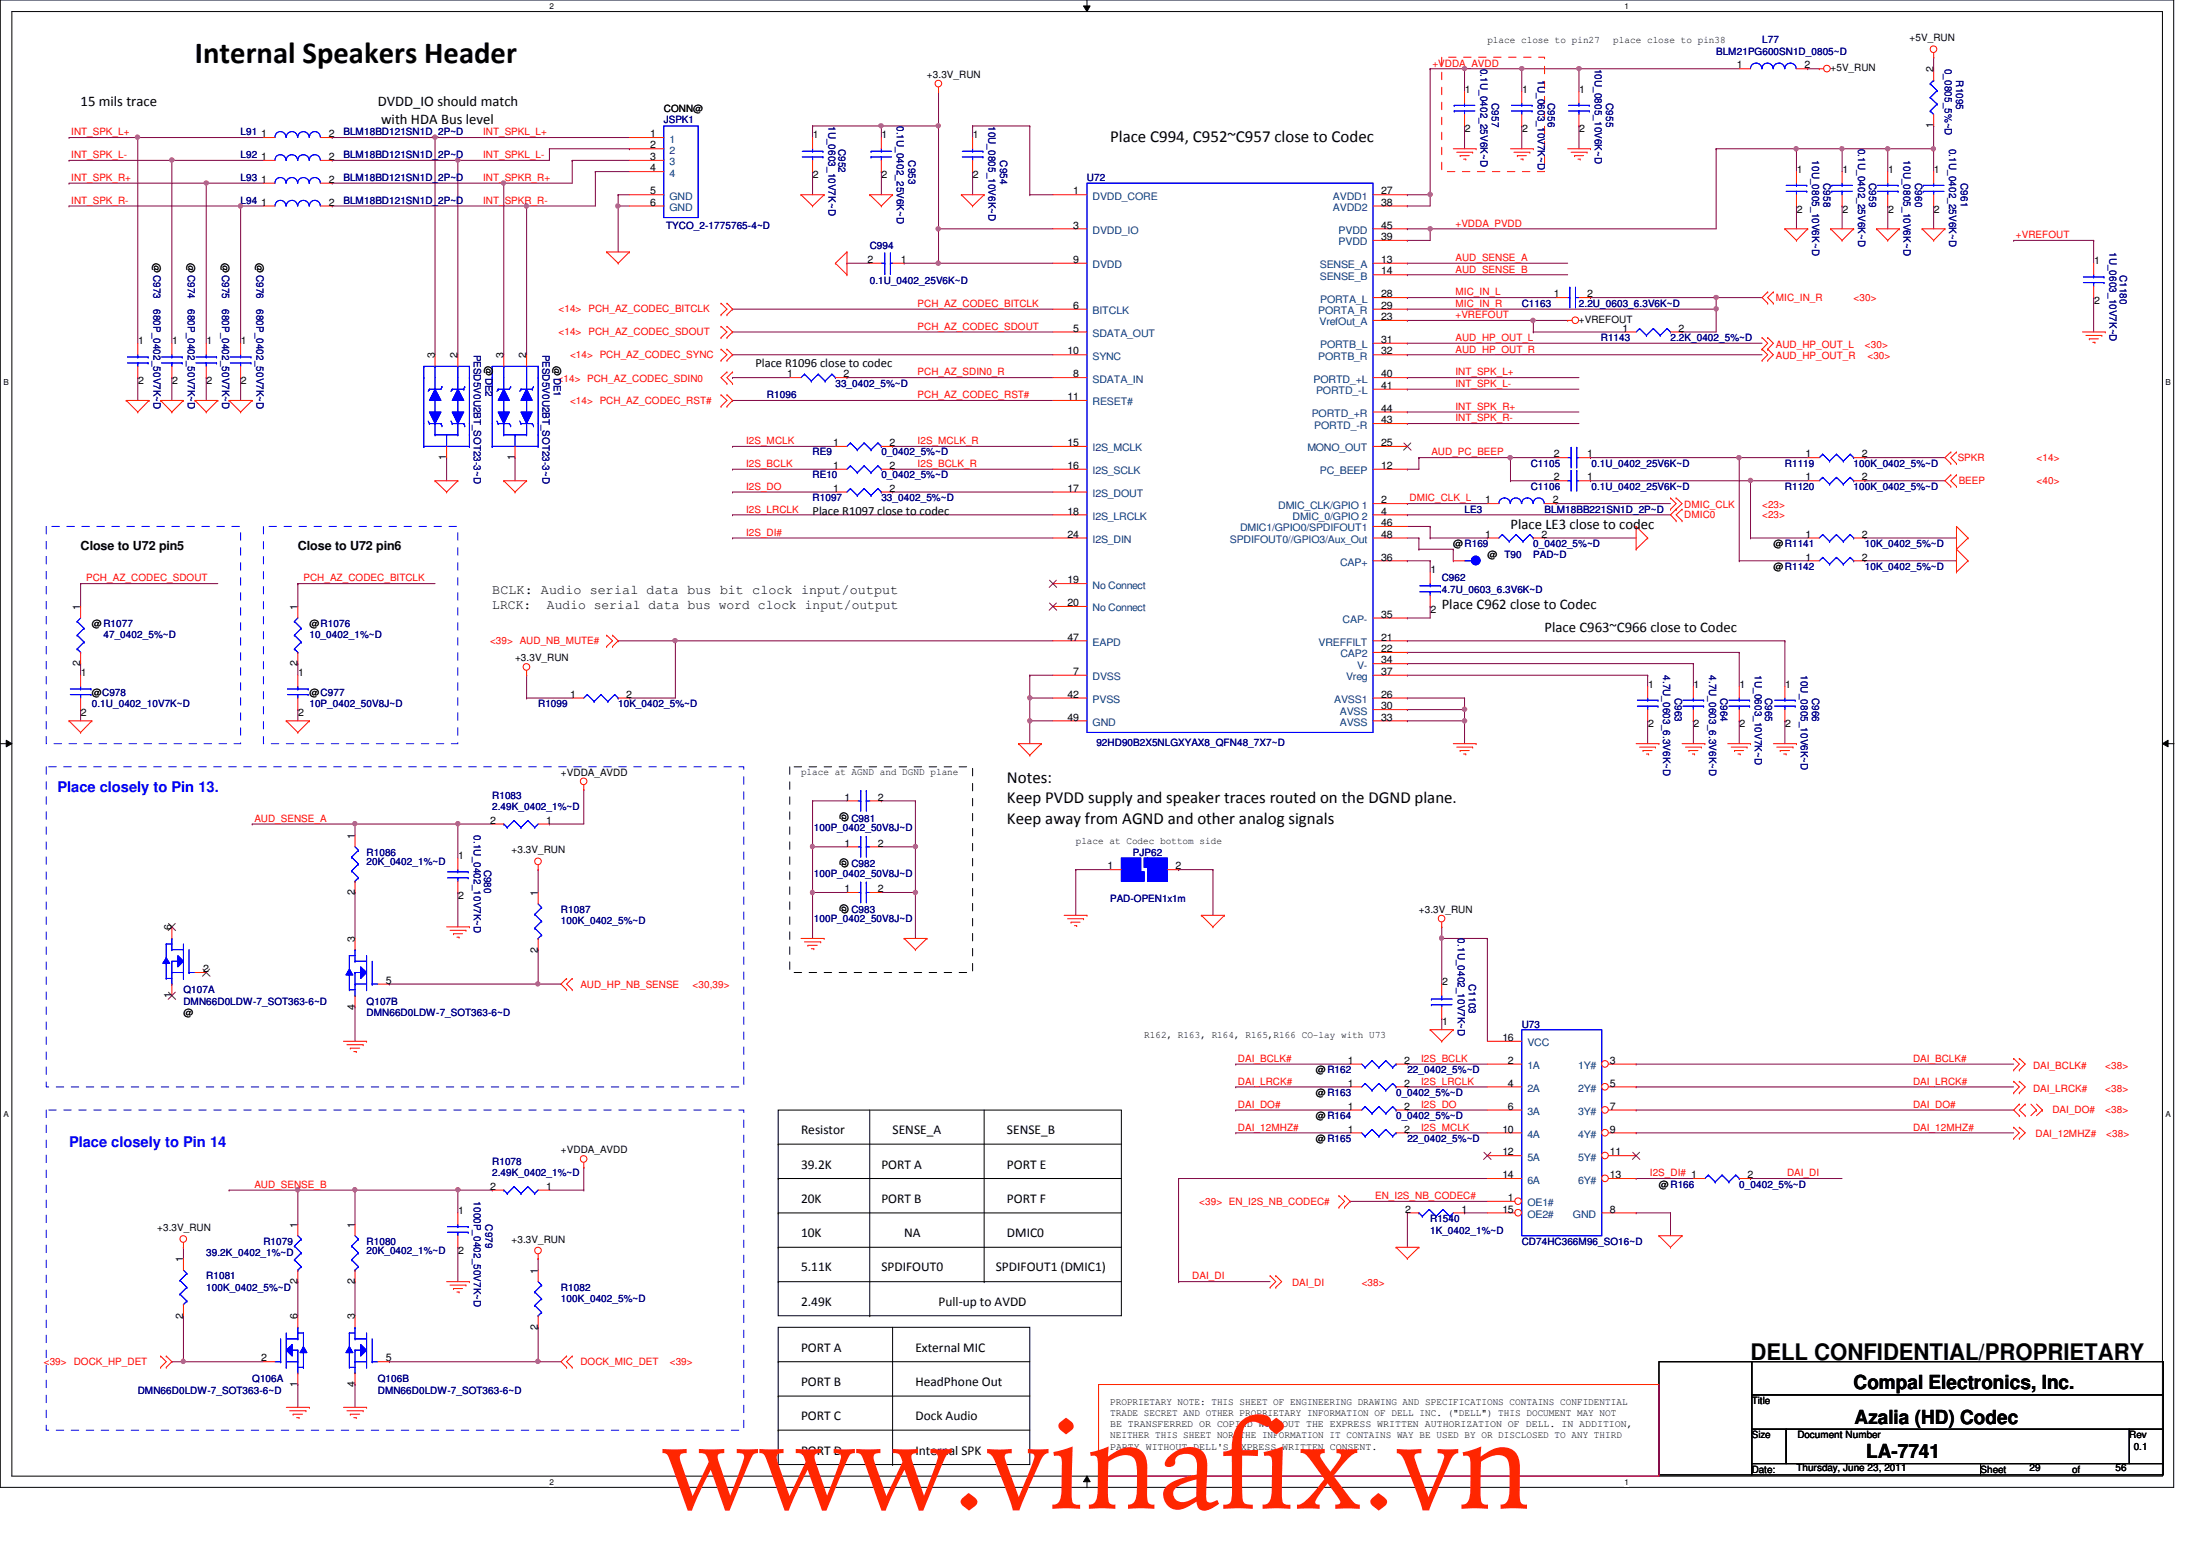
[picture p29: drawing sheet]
<svg xmlns="http://www.w3.org/2000/svg" width="297mm" height="210mm" viewBox="0 0 297 210" stroke-linecap="round" stroke-linejoin="round" font-family="sans-serif">
<defs><g id="words">
<text font-size="16.9" fill="#ff2600" x="89.6" y="204.3">www.vinafix.vn</text>
<text font-size="4.1" x="26.4" y="8.6">Internal Speakers Header</text>
<text font-size="3.1" x="237.1" y="184.2">DELL CONFIDENTIAL/PROPRIETARY</text>
<g font-size="2.6">
<text x="251.1" y="188">Compal Electronics, Inc.</text>
<text x="251.2" y="192.9">Azalia (HD) Codec</text>
<text x="252.8" y="197.5">LA-7741</text>
</g>
<g font-size="2.3">
<text x="150.4" y="19.2">Place C994, C952~C957 close to Codec</text>
<text x="136.4" y="106">Notes:</text>
<text x="136.4" y="108.8">Keep PVDD supply and speaker traces routed on the DGND plane.</text>
<text x="136.4" y="111.6">Keep away from AGND and other analog signals</text>
</g>
<g font-size="2">
<text x="10.9" y="14.3">15 mils trace</text>
<text x="51.2" y="14.3">DVDD_IO should match</text>
<text x="51.6" y="16.8">with HDA Bus level</text>
<text x="204.6" y="71.6">Place LE3 close to codec</text>
<text x="195.3" y="82.5">Place C962 close to Codec</text>
<text x="209.2" y="85.6">Place C963~C966 close to Codec</text>
</g>
<g font-size="2" fill="#00f">
<text x="7.8" y="107.2">Place closely to Pin 13.</text>
<text x="9.4" y="155.3">Place closely to Pin 14</text>
</g>
<g font-size="1.8">
<text x="66.7" y="80.5">BCLK: Audio serial data bus bit clock input/output</text>
<text x="66.7" y="82.4">LRCK:</text>
<text x="74.1" y="82.4">Audio serial data bus word clock input/output</text>
<text x="108.5" y="153.6">Resistor</text>
<text x="120.9" y="153.6">SENSE_A</text>
<text x="136.4" y="153.6">SENSE_B</text>
<text x="108.5" y="158.2">39.2K</text>
<text x="119.4" y="158.2">PORT A</text>
<text x="136.4" y="158.2">PORT E</text>
<text x="108.5" y="162.9">20K</text>
<text x="108.5" y="167.6">10K</text>
<text x="119.4" y="162.9">PORT B</text>
<text x="122.5" y="167.6">NA</text>
<text x="136.4" y="162.9">PORT F</text>
<text x="136.4" y="167.6">DMIC0</text>
<text x="108.5" y="172.2">5.11K</text>
<text x="119.4" y="172.2">SPDIFOUT0</text>
<text x="134.9" y="172.2">SPDIFOUT1 (DMIC1)</text>
<text x="108.5" y="176.8">2.49K</text>
<text x="127.1" y="176.8">Pull-up to AVDD</text>
<text x="108.5" y="183">PORT A</text>
<text x="124" y="183">External MIC</text>
<text x="108.5" y="187.7">PORT B</text>
<text x="124" y="187.7">HeadPhone Out</text>
<text x="108.5" y="192.3">PORT C</text>
<text x="108.5" y="197">PORT D</text>
<text x="124" y="192.3">Dock Audio</text>
<text x="124" y="197">Internal SPK</text>
</g>
<g font-size="1.7">
<text x="102.3" y="49.7">Place R1096 close to codec</text>
<text x="110.1" y="69.8">Place R1097 close to codec</text>
<text x="10.9" y="74.4">Close to U72 pin5</text>
<text x="40.3" y="74.4">Close to U72 pin6</text>
</g>
<g font-size="1.4">
<text x="201.5" y="5.8">place close to pin27</text>
<text x="218.5" y="5.8">place close to pin38</text>
<text x="258.7" y="5.6">+5V_RUN</text>
<text x="125.6" y="10.5">+3.3V_RUN</text>
<text x="235.2" y="9.3">1</text>
<text x="244.4" y="9.3">2</text>
<text x="247.9" y="9.6">+5V_RUN</text>
<text x="261.9" y="9.8" transform="rotate(-90 261.9 9.8)">2</text>
<text x="89.9" y="15.2">CONN@</text>
<text x="198.4" y="12.6">1</text>
<text x="198.4" y="17.9">2</text>
<text x="206.2" y="12.6">1</text>
<text x="206.2" y="17.9">2</text>
<text x="213.9" y="12.6">1</text>
<text x="213.9" y="17.9">2</text>
<text x="261.9" y="17.4" transform="rotate(-90 261.9 17.4)">1</text>
<text x="35.4" y="18.6">1</text>
<text x="35.4" y="21.7">1</text>
<text x="44.5" y="18.6">2</text>
<text x="44.5" y="21.7">2</text>
<text x="88" y="18.6">1</text>
<text x="88" y="20.1">2</text>
<text x="88" y="21.7">3</text>
<text x="88" y="23.2">4</text>
<text x="110.1" y="18.8">1</text>
<text x="119.4" y="18.8">1</text>
<text x="131.8" y="18.8">1</text>
<text x="243.4" y="23.4">1</text>
<text x="249.6" y="23.4">1</text>
<text x="255.7" y="23.4">1</text>
<text x="262" y="23.4">1</text>
<text x="35.4" y="24.8">1</text>
<text x="35.4" y="27.9">1</text>
<text x="44.5" y="24.8">2</text>
<text x="44.5" y="27.9">2</text>
<text x="88" y="26.3">5</text>
<text x="88" y="27.9">6</text>
<text x="110.1" y="24.1">2</text>
<text x="119.4" y="24.1">2</text>
<text x="131.8" y="24.1">2</text>
<text x="145.4" y="26.3">1</text>
<text x="187.1" y="26.3">27</text>
<text x="187.1" y="27.9">38</text>
<text x="243.4" y="28.8">2</text>
<text x="249.6" y="28.8">2</text>
<text x="255.7" y="28.8">2</text>
<text x="262" y="28.8">2</text>
<text x="20.8" y="35.6" transform="rotate(90 20.8 35.6)">@C973</text>
<text x="25.4" y="35.6" transform="rotate(90 25.4 35.6)">@C974</text>
<text x="30.1" y="35.6" transform="rotate(90 30.1 35.6)">@C975</text>
<text x="34.8" y="35.6" transform="rotate(90 34.8 35.6)">@C976</text>
<text x="117.5" y="35.6">2</text>
<text x="122" y="35.6">1</text>
<text x="145.4" y="30.9">3</text>
<text x="145.4" y="35.6">9</text>
<text x="187.1" y="35.6">13</text>
<text x="187.1" y="32.5">39</text>
<text x="187.1" y="30.9">45</text>
<text x="283.6" y="35.8">1</text>
<text x="145.4" y="41.8">6</text>
<text x="187.1" y="37.2">14</text>
<text x="187.1" y="40.3">28</text>
<text x="187.1" y="41.8">29</text>
<text x="210.5" y="40.3">1</text>
<text x="215" y="40.3">2</text>
<text x="283.6" y="41.1">2</text>
<text x="18.7" y="46.7">1</text>
<text x="23.3" y="46.7">1</text>
<text x="28" y="46.7">1</text>
<text x="32.6" y="46.7">1</text>
<text x="145.4" y="44.9">5</text>
<text x="187.1" y="43.3">23</text>
<text x="187.1" y="46.4">31</text>
<text x="213.9" y="43.7">+VREFOUT</text>
<text x="219.7" y="44.9">1</text>
<text x="227.4" y="44.9">2</text>
<text x="18.7" y="52">2</text>
<text x="23.3" y="52">2</text>
<text x="28" y="52">2</text>
<text x="32.6" y="52">2</text>
<text x="58.9" y="48.5" transform="rotate(-90 58.9 48.5)">3</text>
<text x="62" y="48.5" transform="rotate(-90 62 48.5)">2</text>
<text x="65.7" y="49.6" transform="rotate(90 65.7 49.6)">@DE2</text>
<text x="68.2" y="48.5" transform="rotate(-90 68.2 48.5)">3</text>
<text x="71.3" y="48.5" transform="rotate(-90 71.3 48.5)">2</text>
<text x="75" y="49.6" transform="rotate(90 75 49.6)">@DE1</text>
<text x="106.6" y="51.1">1</text>
<text x="114.3" y="51.1">2</text>
<text x="144.6" y="48">10</text>
<text x="145.4" y="51.1">8</text>
<text x="187.1" y="48">32</text>
<text x="187.1" y="51.1">40</text>
<text x="187.1" y="52.7">41</text>
<text x="144.6" y="54.2">11</text>
<text x="187.1" y="57.3">43</text>
<text x="187.1" y="55.8">44</text>
<text x="60.4" y="62.4" transform="rotate(-90 60.4 62.4)">1</text>
<text x="69.7" y="62.4" transform="rotate(-90 69.7 62.4)">1</text>
<text x="112.9" y="63.5">1</text>
<text x="112.9" y="60.4">1</text>
<text x="120.5" y="63.5">2</text>
<text x="120.5" y="60.4">2</text>
<text x="144.6" y="60.4">15</text>
<text x="144.6" y="63.5">16</text>
<text x="187.1" y="63.5">12</text>
<text x="187.1" y="60.4">25</text>
<text x="210.5" y="61.9">2</text>
<text x="210.5" y="65.1">2</text>
<text x="215" y="61.9">1</text>
<text x="215" y="65.1">1</text>
<text x="244.6" y="65.1">1</text>
<text x="244.6" y="61.9">1</text>
<text x="252.2" y="65.1">2</text>
<text x="252.2" y="61.9">2</text>
<text x="112.9" y="66.6">1</text>
<text x="120.5" y="66.6">2</text>
<text x="144.6" y="66.6">17</text>
<text x="144.6" y="69.7">18</text>
<text x="187.1" y="68.2">2</text>
<text x="187.1" y="69.7">4</text>
<text x="187.1" y="71.2">46</text>
<text x="201.2" y="68.2">1</text>
<text x="210.3" y="68.2">2</text>
<text x="144.6" y="72.8">24</text>
<text x="187.1" y="75.9">36</text>
<text x="187.1" y="72.8">48</text>
<text x="193.8" y="77.6">1</text>
<text x="196.8" y="74.1">@R169</text>
<text x="201.2" y="72.8">1</text>
<text x="201.5" y="75.6">@</text>
<text x="208.8" y="72.8">2</text>
<text x="240.2" y="74.1">@R1141</text>
<text x="240.2" y="77.2">@R1142</text>
<text x="244.6" y="72.8">1</text>
<text x="244.6" y="75.9">1</text>
<text x="252.2" y="72.8">2</text>
<text x="252.2" y="75.9">2</text>
<text x="10.9" y="82.6" transform="rotate(-90 10.9 82.6)">1</text>
<text x="40.3" y="82.6" transform="rotate(-90 40.3 82.6)">1</text>
<text x="144.6" y="79">19</text>
<text x="144.6" y="82.1">20</text>
<text x="187.1" y="83.7">35</text>
<text x="193.8" y="83">2</text>
<text x="12.4" y="84.9">@R1077</text>
<text x="41.9" y="84.9">@R1076</text>
<text x="69.8" y="89.6">+3.3V_RUN</text>
<text x="144.6" y="86.7">47</text>
<text x="187.1" y="86.7">21</text>
<text x="187.1" y="88.3">22</text>
<text x="187.1" y="89.8">34</text>
<text x="10.9" y="90.3" transform="rotate(-90 10.9 90.3)">2</text>
<text x="11" y="91.6">1</text>
<text x="12.4" y="94.2">@C978</text>
<text x="40.3" y="90.3" transform="rotate(-90 40.3 90.3)">2</text>
<text x="40.4" y="91.6">1</text>
<text x="41.9" y="94.2">@C977</text>
<text x="77.2" y="94.5">1</text>
<text x="84.8" y="94.5">2</text>
<text x="144.6" y="94.5">42</text>
<text x="145.4" y="91.4">7</text>
<text x="187.1" y="94.5">26</text>
<text x="187.1" y="91.4">37</text>
<text x="223.2" y="93.1">1</text>
<text x="229.4" y="93.1">1</text>
<text x="235.6" y="93.1">1</text>
<text x="241.8" y="93.1">1</text>
<text x="11" y="96.9">2</text>
<text x="40.4" y="96.9">2</text>
<text x="144.6" y="97.6">49</text>
<text x="187.1" y="96.1">30</text>
<text x="187.1" y="97.6">33</text>
<text x="223.2" y="98.5">2</text>
<text x="229.4" y="98.5">2</text>
<text x="235.6" y="98.5">2</text>
<text x="241.8" y="98.5">2</text>
<text x="76" y="105.1">+VDDA_AVDD</text>
<text x="108.5" y="105">place at AGND and DGND plane</text>
<text x="48" y="113.6" transform="rotate(-90 48 113.6)">1</text>
<text x="66.4" y="111.5">2</text>
<text x="74" y="111.5">1</text>
<text x="113.9" y="110" transform="rotate(90 113.9 110)">@</text>
<text x="114.4" y="108.4">1</text>
<text x="118.9" y="108.4">2</text>
<text x="62.1" y="116.4">1</text>
<text x="69.3" y="115.6">+3.3V_RUN</text>
<text x="113.9" y="116.2" transform="rotate(90 113.9 116.2)">@</text>
<text x="114.4" y="114.6">1</text>
<text x="118.9" y="114.6">2</text>
<text x="145.7" y="114.3">place at Codec bottom side</text>
<text x="150" y="117.7">1</text>
<text x="159.2" y="117.7">2</text>
<text x="23.2" y="126" transform="rotate(-90 23.2 126)">6</text>
<text x="48" y="121.2" transform="rotate(-90 48 121.2)">2</text>
<text x="62.1" y="121.8">2</text>
<text x="72.9" y="121.3" transform="rotate(-90 72.9 121.3)">1</text>
<text x="113.9" y="122.4" transform="rotate(90 113.9 122.4)">@</text>
<text x="114.4" y="120.8">1</text>
<text x="118.9" y="120.8">2</text>
<text x="192.2" y="123.7">+3.3V_RUN</text>
<text x="27.5" y="131.7">2</text>
<text x="48" y="127.5" transform="rotate(-90 48 127.5)">3</text>
<text x="72.9" y="129" transform="rotate(-90 72.9 129)">2</text>
<text x="23.2" y="135.2" transform="rotate(-90 23.2 135.2)">1</text>
<text x="24.8" y="137.6">@</text>
<text x="48" y="136.7" transform="rotate(-90 48 136.7)">4</text>
<text x="52.3" y="133.2">5</text>
<text x="195.3" y="133.4">2</text>
<text x="155" y="140.6">R162, R163, R164, R165,R166 CO-lay with U73</text>
<text x="195.3" y="138.8">1</text>
<text x="203.5" y="141">16</text>
<text x="178.2" y="145.3">@R162</text>
<text x="178.2" y="148.4">@R163</text>
<text x="182.6" y="144.1">1</text>
<text x="182.6" y="147.2">1</text>
<text x="190.2" y="144.1">2</text>
<text x="190.2" y="147.2">2</text>
<text x="204.3" y="144.1">2</text>
<text x="204.3" y="147.2">4</text>
<text x="218.1" y="147.2">5</text>
<text x="218.1" y="144.1">3</text>
<text x="178.2" y="151.6">@R164</text>
<text x="178.2" y="154.6">@R165</text>
<text x="182.6" y="150.3">1</text>
<text x="182.6" y="153.4">1</text>
<text x="190.2" y="150.3">2</text>
<text x="190.2" y="153.4">2</text>
<text x="203.5" y="153.4">10</text>
<text x="204.3" y="150.3">6</text>
<text x="218.1" y="153.4">9</text>
<text x="218.1" y="150.3">7</text>
<text x="66.4" y="161.1">2</text>
<text x="74" y="161.1">1</text>
<text x="76" y="156.2">+VDDA_AVDD</text>
<text x="203.5" y="159.6">14</text>
<text x="203.5" y="156.5">12</text>
<text x="218.1" y="159.6">13</text>
<text x="218.1" y="156.5">11</text>
<text x="224.7" y="160.8">@R166</text>
<text x="236.7" y="159.6">2</text>
<text x="21.3" y="166.7">+3.3V_RUN</text>
<text x="40.3" y="166.2" transform="rotate(-90 40.3 166.2)">1</text>
<text x="48" y="166.2" transform="rotate(-90 48 166.2)">1</text>
<text x="62.1" y="164.4">1</text>
<text x="190.3" y="164.2">2</text>
<text x="197.9" y="164.2">1</text>
<text x="203.5" y="164.2">15</text>
<text x="204.3" y="162.6">1</text>
<text x="218.1" y="164.2">8</text>
<text x="24.8" y="170.9" transform="rotate(-90 24.8 170.9)">1</text>
<text x="40.3" y="173.9" transform="rotate(-90 40.3 173.9)">2</text>
<text x="48" y="173.9" transform="rotate(-90 48 173.9)">2</text>
<text x="62.1" y="169.8">2</text>
<text x="69.3" y="168.3">+3.3V_RUN</text>
<text x="72.9" y="172.5" transform="rotate(-90 72.9 172.5)">1</text>
<text x="24.8" y="178.6" transform="rotate(-90 24.8 178.6)">2</text>
<text x="40.3" y="178.6" transform="rotate(-90 40.3 178.6)">6</text>
<text x="48" y="178.6" transform="rotate(-90 48 178.6)">3</text>
<text x="35.4" y="184.4">2</text>
<text x="52.3" y="184.4">5</text>
<text x="72.9" y="180.1" transform="rotate(-90 72.9 180.1)">2</text>
<text x="40.3" y="187.8" transform="rotate(-90 40.3 187.8)">1</text>
<text x="48" y="187.8" transform="rotate(-90 48 187.8)">4</text>
<text x="150.4" y="190.2">PROPRIETARY NOTE: THIS SHEET OF ENGINEERING DRAWING AND SPECIFICATIONS CONTAINS CONFIDENTIAL</text>
<text x="150.4" y="191.7">TRADE SECRET AND OTHER PROPRIETARY INFORMATION OF DELL INC. (&quot;DELL&quot;) THIS DOCUMENT MAY NOT</text>
<text x="237.3" y="190.1">Title</text>
<text x="150.4" y="193.3">BE TRANSFERRED OR COPIED WITHOUT THE EXPRESS WRITTEN AUTHORIZATION OF DELL. IN ADDITION,</text>
<text x="150.4" y="194.8">NEITHER THIS SHEET NOR THE INFORMATION IT CONTAINS WAY BE USED BY OR DISCLOSED TO ANY THIRD</text>
<text x="150.4" y="196.3">PARTY WITHOUT DELL'S EXPRESS WRITTEN CONSENT.</text>
<text x="237.3" y="194.8">Size</text>
<text x="243.5" y="194.8">Document Number</text>
<text x="288.4" y="194.8">Rev</text>
<text x="289" y="196.3">0.1</text>
<text x="237.3" y="199.4">Date:</text>
<text x="243.3" y="199.3">Thursday, June 23, 2011</text>
<text x="268.3" y="199.4">Sheet</text>
<text x="274.9" y="199.3">29</text>
<text x="280.7" y="199.4">of</text>
<text x="286.6" y="199.3">56</text>
</g>
<g font-size="1.4" fill="#000080">
<text x="238.7" y="5.9">L77</text>
<text x="200.5" y="9.3" transform="rotate(90 200.5 9.3)">0.1U_0402_25V6K~D</text>
<text x="208.3" y="10.9" transform="rotate(90 208.3 10.9)">1U_0603_10V7K~D</text>
<text x="216" y="9.3" transform="rotate(90 216 9.3)">10U_0805_10V6K~D</text>
<text x="232.4" y="7.5">BLM21PG600SN1D_0805~D</text>
<text x="263.4" y="9.3" transform="rotate(90 263.4 9.3)">0_0805_5%~D</text>
<text x="265" y="10.9" transform="rotate(90 265 10.9)">R1095</text>
<text x="89.9" y="16.7">JSPK1</text>
<text x="112.2" y="17.1" transform="rotate(90 112.2 17.1)">1U_0603_10V7K~D</text>
<text x="121.5" y="17.1" transform="rotate(90 121.5 17.1)">0.1U_0402_25V6K~D</text>
<text x="133.9" y="17.1" transform="rotate(90 133.9 17.1)">10U_0805_10V6K~D</text>
<text x="202.1" y="14" transform="rotate(90 202.1 14)">C957</text>
<text x="209.7" y="14" transform="rotate(90 209.7 14)">C956</text>
<text x="217.5" y="14" transform="rotate(90 217.5 14)">C955</text>
<text x="32.6" y="18.3">L91</text>
<text x="32.6" y="21.4">L92</text>
<text x="46.5" y="18.3">BLM18BD121SN1D_2P~D</text>
<text x="46.5" y="21.4">BLM18BD121SN1D_2P~D</text>
<text x="113.6" y="20.2" transform="rotate(90 113.6 20.2)">C952</text>
<text x="123.1" y="21.7" transform="rotate(90 123.1 21.7)">C953</text>
<text x="135.5" y="21.7" transform="rotate(90 135.5 21.7)">C954</text>
<text x="245.4" y="21.7" transform="rotate(90 245.4 21.7)">10U_0805_10V6K~D</text>
<text x="251.7" y="20.2" transform="rotate(90 251.7 20.2)">0.1U_0402_25V6K~D</text>
<text x="257.8" y="21.7" transform="rotate(90 257.8 21.7)">10U_0805_10V6K~D</text>
<text x="264" y="20.2" transform="rotate(90 264 20.2)">0.1U_0402_25V6K~D</text>
<text x="32.6" y="24.5">L93</text>
<text x="32.6" y="27.6">L94</text>
<text x="46.5" y="24.5">BLM18BD121SN1D_2P~D</text>
<text x="46.5" y="27.6">BLM18BD121SN1D_2P~D</text>
<text x="147.2" y="24.5">U72</text>
<text x="247" y="24.8" transform="rotate(90 247 24.8)">C958</text>
<text x="253.2" y="24.8" transform="rotate(90 253.2 24.8)">C959</text>
<text x="259.4" y="24.8" transform="rotate(90 259.4 24.8)">C960</text>
<text x="265.6" y="24.8" transform="rotate(90 265.6 24.8)">C961</text>
<text x="90.3" y="31">TYCO_2-1775765-4~D</text>
<text x="117.8" y="33.8">C994</text>
<text x="285.7" y="34.1" transform="rotate(90 285.7 34.1)">1U_0603_10V7K~D</text>
<text x="20.8" y="41.9" transform="rotate(90 20.8 41.9)">680P_0402_50V7K~D</text>
<text x="25.4" y="41.9" transform="rotate(90 25.4 41.9)">680P_0402_50V7K~D</text>
<text x="30.1" y="41.9" transform="rotate(90 30.1 41.9)">680P_0402_50V7K~D</text>
<text x="34.8" y="41.9" transform="rotate(90 34.8 41.9)">680P_0402_50V7K~D</text>
<text x="117.8" y="38.4">0.1U_0402_25V6K~D</text>
<text x="206.1" y="41.5">C1163</text>
<text x="213.9" y="41.5">2.2U_0603_6.3V6K~D</text>
<text x="287.1" y="37.2" transform="rotate(90 287.1 37.2)">C1180</text>
<text x="216.8" y="46.2">R1143</text>
<text x="226.3" y="46.2">2.2K_0402_5%~D</text>
<text x="64.2" y="48" transform="rotate(90 64.2 48)">PESD5V0U2BT_SOT23-3~D</text>
<text x="73.5" y="48" transform="rotate(90 73.5 48)">PESD5V0U2BT_SOT23-3~D</text>
<text x="103.9" y="53.9">R1096</text>
<text x="113.2" y="52.4">33_0402_5%~D</text>
<text x="110.1" y="64.8">RE10</text>
<text x="110.1" y="61.7">RE9</text>
<text x="119.4" y="61.7">0_0402_5%~D</text>
<text x="119.4" y="64.8">0_0402_5%~D</text>
<text x="207.3" y="63.2">C1105</text>
<text x="215.6" y="63.2">0.1U_0402_25V6K~D</text>
<text x="241.8" y="63.2">R1119</text>
<text x="251.1" y="63.2">100K_0402_5%~D</text>
<text x="110.1" y="67.9">R1097</text>
<text x="119.4" y="67.9">33_0402_5%~D</text>
<text x="198.4" y="69.4">LE3</text>
<text x="207.3" y="66.3">C1106</text>
<text x="209.2" y="69.4">BLM18BB221SN1D_2P~D</text>
<text x="215.6" y="66.3">0.1U_0402_25V6K~D</text>
<text x="241.8" y="66.3">R1120</text>
<text x="251.1" y="66.3">100K_0402_5%~D</text>
<text x="203.8" y="75.6">T90</text>
<text x="207.7" y="74.1">0_0402_5%~D</text>
<text x="207.7" y="75.6">PAD~D</text>
<text x="252.6" y="74.1">10K_0402_5%~D</text>
<text x="252.6" y="77.2">10K_0402_5%~D</text>
<text x="195.3" y="78.7">C962</text>
<text x="195.3" y="80.3">4.7U_0603_6.3V6K~D</text>
<text x="14" y="86.4">47_0402_5%~D</text>
<text x="41.9" y="86.4">10_0402_1%~D</text>
<text x="12.4" y="95.8">0.1U_0402_10V7K~D</text>
<text x="41.9" y="95.8">10P_0402_50V8J~D</text>
<text x="72.9" y="95.8">R1099</text>
<text x="83.7" y="95.8">10K_0402_5%~D</text>
<text x="225.3" y="91.4" transform="rotate(90 225.3 91.4)">4.7U_0603_6.3V6K~D</text>
<text x="226.9" y="94.5" transform="rotate(90 226.9 94.5)">C963</text>
<text x="231.5" y="91.4" transform="rotate(90 231.5 91.4)">4.7U_0603_6.3V6K~D</text>
<text x="233" y="94.5" transform="rotate(90 233 94.5)">C964</text>
<text x="237.7" y="91.4" transform="rotate(90 237.7 91.4)">1U_0603_10V7K~D</text>
<text x="239.1" y="94.5" transform="rotate(90 239.1 94.5)">C965</text>
<text x="243.9" y="91.4" transform="rotate(90 243.9 91.4)">10U_0805_10V6K~D</text>
<text x="245.4" y="94.5" transform="rotate(90 245.4 94.5)">C966</text>
<text x="148.5" y="101">92HD90B2X5NLGXYAX8_QFN48_7X7~D</text>
<text x="64.2" y="113.1" transform="rotate(90 64.2 113.1)">0.1U_0402_10V7K~D</text>
<text x="66.7" y="108.2">R1083</text>
<text x="66.7" y="109.7">2.49K_0402_1%~D</text>
<text x="110.2" y="112.5">100P_0402_50V8J~D</text>
<text x="115.3" y="111.3">C981</text>
<text x="49.7" y="115.9">R1086</text>
<text x="49.7" y="117.1">20K_0402_1%~D</text>
<text x="65.6" y="117.8" transform="rotate(90 65.6 117.8)">C980</text>
<text x="110.2" y="118.7">100P_0402_50V8J~D</text>
<text x="115.3" y="117.4">C982</text>
<text x="153.5" y="115.9">PJP62</text>
<text x="76" y="123.7">R1087</text>
<text x="76" y="125.2">100K_0402_5%~D</text>
<text x="110.2" y="124.9">100P_0402_50V8J~D</text>
<text x="115.3" y="123.7">C983</text>
<text x="150.4" y="122.1">PAD-OPEN1x1m</text>
<text x="197.4" y="127.1" transform="rotate(90 197.4 127.1)">0.1U_0402_10V7K~D</text>
<text x="24.8" y="134.5">Q107A</text>
<text x="24.8" y="136.1">DMN66D0LDW-7_SOT363-6~D</text>
<text x="49.7" y="136.1">Q107B</text>
<text x="49.7" y="137.6">DMN66D0LDW-7_SOT363-6~D</text>
<text x="199" y="133.3" transform="rotate(90 199 133.3)">C1103</text>
<text x="206.1" y="139.1">U73</text>
<text x="189.1" y="148.4">0_0402_5%~D</text>
<text x="190.6" y="145.3">22_0402_5%~D</text>
<text x="189.1" y="151.6">0_0402_5%~D</text>
<text x="190.6" y="154.6">22_0402_5%~D</text>
<text x="66.7" y="157.7">R1078</text>
<text x="66.7" y="159.3">2.49K_0402_1%~D</text>
<text x="235.6" y="160.8">0_0402_5%~D</text>
<text x="64.2" y="162.7" transform="rotate(90 64.2 162.7)">1000P_0402_50V7K~D</text>
<text x="65.7" y="165.8" transform="rotate(90 65.7 165.8)">C979</text>
<text x="193.7" y="165.5">R1540</text>
<text x="193.7" y="167">1K_0402_1%~D</text>
<text x="27.9" y="173.2">R1081</text>
<text x="27.9" y="170.1">39.2K_0402_1%~D</text>
<text x="35.7" y="168.6">R1079</text>
<text x="49.7" y="168.6">R1080</text>
<text x="49.7" y="169.8">20K_0402_1%~D</text>
<text x="206.1" y="168.6">CD74HC366M96_SO16~D</text>
<text x="27.9" y="174.8">100K_0402_5%~D</text>
<text x="76" y="174.8">R1082</text>
<text x="76" y="176.3">100K_0402_5%~D</text>
<text x="18.7" y="188.7">DMN66D0LDW-7_SOT363-6~D</text>
<text x="34.2" y="187.2">Q106A</text>
<text x="51.2" y="187.2">Q106B</text>
<text x="51.2" y="188.7">DMN66D0LDW-7_SOT363-6~D</text>
</g>
<g font-size="1.4" fill="#f00">
<text x="194" y="9">+VDDA_AVDD</text>
<text x="9.6" y="21.4">INT_SPK_L-</text>
<text x="9.6" y="18.3">INT_SPK_L+</text>
<text x="65.4" y="21.4">INT_SPKL_L-</text>
<text x="65.4" y="18.3">INT_SPKL_L+</text>
<text x="9.6" y="24.5">INT_SPK_R+</text>
<text x="9.6" y="27.6">INT_SPK_R-</text>
<text x="65.4" y="24.5">INT_SPKR_R+</text>
<text x="65.4" y="27.6">INT_SPKR_R-</text>
<text x="197.1" y="35.3">AUD_SENSE_A</text>
<text x="197.1" y="30.7">+VDDA_PVDD</text>
<text x="273" y="32.3">+VREFOUT</text>
<text x="124.3" y="41.6">PCH_AZ_CODEC_BITCLK</text>
<text x="197.1" y="36.9">AUD_SENSE_B</text>
<text x="197.1" y="40">MIC_IN_L</text>
<text x="197.1" y="41.6">MIC_IN_R</text>
<text x="240.5" y="40.8">MIC_IN_R</text>
<text x="251.1" y="40.8">&lt;30&gt;</text>
<text x="75.6" y="42.3">&lt;14&gt;</text>
<text x="75.6" y="45.4">&lt;14&gt;</text>
<text x="79.7" y="42.3">PCH_AZ_CODEC_BITCLK</text>
<text x="79.7" y="45.4">PCH_AZ_CODEC_SDOUT</text>
<text x="124.3" y="44.7">PCH_AZ_CODEC_SDOUT</text>
<text x="197.1" y="46.2">AUD_HP_OUT_L</text>
<text x="197.1" y="47.8">AUD_HP_OUT_R</text>
<text x="197.1" y="43.1">+VREFOUT</text>
<text x="240.5" y="47.1">AUD_HP_OUT_L</text>
<text x="252.6" y="47.1">&lt;30&gt;</text>
<text x="75.5" y="51.8">&lt;14&gt; PCH_AZ_CODEC_SDIN0</text>
<text x="77.2" y="48.5">&lt;14&gt; PCH_AZ_CODEC_SYNC</text>
<text x="124.3" y="53.9">PCH_AZ_CODEC_RST#</text>
<text x="124.3" y="50.8">PCH_AZ_SDIN0_R</text>
<text x="197.1" y="52.4">INT_SPK_L-</text>
<text x="197.1" y="50.8">INT_SPK_L+</text>
<text x="240.5" y="48.6">AUD_HP_OUT_R</text>
<text x="252.9" y="48.6">&lt;30&gt;</text>
<text x="77.2" y="54.7">&lt;14&gt; PCH_AZ_CODEC_RST#</text>
<text x="197.1" y="57.1">INT_SPK_R-</text>
<text x="197.1" y="55.5">INT_SPK_R+</text>
<text x="101" y="60.2">I2S_MCLK</text>
<text x="101" y="63.2">I2S_BCLK</text>
<text x="124.3" y="60.2">I2S_MCLK_R</text>
<text x="124.3" y="63.2">I2S_BCLK_R</text>
<text x="193.9" y="61.7">AUD_PC_BEEP</text>
<text x="265.2" y="62.4">SPKR</text>
<text x="265.3" y="65.5">BEEP</text>
<text x="275.8" y="62.4">&lt;14&gt;</text>
<text x="275.8" y="65.5">&lt;40&gt;</text>
<text x="101" y="69.4">I2S_LRCLK</text>
<text x="101" y="66.3">I2S_DO</text>
<text x="190.9" y="67.9">DMIC_CLK_L</text>
<text x="228.1" y="68.8">DMIC_CLK</text>
<text x="228.1" y="70.2">DMIC0</text>
<text x="238.7" y="68.8">&lt;23&gt;</text>
<text x="238.7" y="70.2">&lt;23&gt;</text>
<text x="101" y="72.6">I2S_DI#</text>
<text x="11.7" y="78.7">PCH_AZ_CODEC_SDOUT</text>
<text x="41.1" y="78.7">PCH_AZ_CODEC_BITCLK</text>
<text x="66.4" y="87.2">&lt;39&gt; AUD_NB_MUTE#</text>
<text x="34.5" y="111.3">AUD_SENSE_A</text>
<text x="78.6" y="133.7">AUD_HP_NB_SENSE</text>
<text x="93.8" y="133.7">&lt;30,39&gt;</text>
<text x="167.7" y="143.8">DAI_BCLK#</text>
<text x="192.5" y="143.8">I2S_BCLK</text>
<text x="259.1" y="143.8">DAI_BCLK#</text>
<text x="167.7" y="146.9">DAI_LRCK#</text>
<text x="192.5" y="146.9">I2S_LRCLK</text>
<text x="259.1" y="146.9">DAI_LRCK#</text>
<text x="275.4" y="147.8">DAI_LRCK#</text>
<text x="275.4" y="144.7">DAI_BCLK#</text>
<text x="285.2" y="147.8">&lt;38&gt;</text>
<text x="285.2" y="144.7">&lt;38&gt;</text>
<text x="167.7" y="150">DAI_DO#</text>
<text x="167.7" y="153.1">DAI_12MHZ#</text>
<text x="192.5" y="150">I2S_DO</text>
<text x="192.5" y="153.1">I2S_MCLK</text>
<text x="259.1" y="150">DAI_DO#</text>
<text x="259.1" y="153.1">DAI_12MHZ#</text>
<text x="275.7" y="154">DAI_12MHZ#</text>
<text x="278" y="150.7">DAI_DO#</text>
<text x="285.2" y="150.7">&lt;38&gt;</text>
<text x="285.3" y="154">&lt;38&gt;</text>
<text x="34.5" y="160.9">AUD_SENSE_B</text>
<text x="223.5" y="159.3">I2S_DI# 1</text>
<text x="242.1" y="159.3">DAI_DI</text>
<text x="162.4" y="163.2">&lt;39&gt; EN_I2S_NB_CODEC#</text>
<text x="186.3" y="162.4">EN_I2S_NB_CODEC#</text>
<text x="161.5" y="173.3">DAI_DI</text>
<text x="175" y="174.2">DAI_DI</text>
<text x="184.4" y="174.2">&lt;38&gt;</text>
<text x="5.9" y="184.9">&lt;39&gt;</text>
<text x="10" y="184.9">DOCK_HP_DET</text>
<text x="78.6" y="184.9">DOCK_MIC_DET</text>
<text x="90.7" y="184.9">&lt;39&gt;</text>
</g>
<g font-size="1.4" fill="#004080">
<text x="90.7" y="19.3">1</text>
<text x="90.7" y="20.8">2</text>
<text x="90.7" y="22.4">3</text>
<text x="90.7" y="23.9">4</text>
<text x="90.7" y="27.1">GND</text>
<text x="90.7" y="28.6">GND</text>
<text x="148" y="27.1">DVDD_CORE</text>
<text x="180.5" y="27.1">AVDD1</text>
<text x="180.5" y="28.6">AVDD2</text>
<text x="148" y="31.7">DVDD_IO</text>
<text x="181.3" y="33.2">PVDD</text>
<text x="181.3" y="31.7">PVDD</text>
<text x="148" y="36.3">DVDD</text>
<text x="178.8" y="36.3">SENSE_A</text>
<text x="178.8" y="37.9">SENSE_B</text>
<text x="178.8" y="41">PORTA_L</text>
<text x="148" y="45.6">SDATA_OUT</text>
<text x="148" y="42.5">BITCLK</text>
<text x="178.6" y="42.5">PORTA_R</text>
<text x="178.7" y="44.1">VrefOut_A</text>
<text x="178.8" y="47.2">PORTB_L</text>
<text x="148" y="51.8">SDATA_IN</text>
<text x="148" y="48.7">SYNC</text>
<text x="177.9" y="51.8">PORTD_+L</text>
<text x="178.3" y="53.4">PORTD_-L</text>
<text x="178.6" y="48.7">PORTB_R</text>
<text x="148" y="54.9">RESET#</text>
<text x="177.7" y="56.5">PORTD_+R</text>
<text x="178" y="58">PORTD_-R</text>
<text x="148" y="61.1">I2S_MCLK</text>
<text x="148" y="64.2">I2S_SCLK</text>
<text x="177.1" y="61.1">MONO_OUT</text>
<text x="178.8" y="64.2">PC_BEEP</text>
<text x="148" y="67.3">I2S_DOUT</text>
<text x="148" y="70.4">I2S_LRCLK</text>
<text x="168" y="72">DMIC1/GPIO0/SPDIFOUT1</text>
<text x="173.1" y="68.9">DMIC_CLK/GPIO 1</text>
<text x="175.1" y="70.4">DMIC_0/GPIO 2</text>
<text x="148" y="73.5">I2S_DIN</text>
<text x="166.6" y="73.5">SPDIFOUT0//GPIO3/Aux_Out</text>
<text x="181.5" y="76.6">CAP+</text>
<text x="148" y="79.7">No Connect</text>
<text x="148" y="82.8">No Connect</text>
<text x="148" y="87.5">EAPD</text>
<text x="178.6" y="87.5">VREFFILT</text>
<text x="181.6" y="89">CAP2</text>
<text x="181.9" y="84.4">CAP-</text>
<text x="148" y="92.1">DVSS</text>
<text x="148" y="95.2">PVSS</text>
<text x="180.7" y="95.2">AVSS1</text>
<text x="182.3" y="92.1">Vreg</text>
<text x="183.8" y="90.6">V-</text>
<text x="148" y="98.3">GND</text>
<text x="181.5" y="96.8">AVSS</text>
<text x="181.5" y="98.3">AVSS</text>
<text x="206.9" y="141.7">VCC</text>
<text x="206.9" y="144.8">1A</text>
<text x="206.9" y="147.9">2A</text>
<text x="213.8" y="147.9">2Y#</text>
<text x="213.8" y="144.8">1Y#</text>
<text x="206.9" y="151">3A</text>
<text x="206.9" y="154.1">4A</text>
<text x="213.8" y="154.1">4Y#</text>
<text x="213.8" y="151">3Y#</text>
<text x="206.9" y="160.3">6A</text>
<text x="206.9" y="157.2">5A</text>
<text x="213.8" y="160.3">6Y#</text>
<text x="213.8" y="157.2">5Y#</text>
<text x="206.9" y="163.4">OE1#</text>
<text x="206.9" y="164.9">OE2#</text>
<text x="213.1" y="164.9">GND</text>
</g>
<g font-size="1.1">
<text x="74.4" y="1.2">2</text>
<text x="220" y="1.2">1</text>
<text x=".5" y="52.1">B</text>
<text x="293.3" y="52.1">B</text>
<text x=".5" y="151.3">A</text>
<text x="293.3" y="151.3">A</text>
<text x="74.4" y="201.1">2</text>
<text x="220" y="201.1">1</text>
</g>
</g></defs>
<path d="M0 0h294.4v201.4h-294.4zM1.6 1.6h291.3v198.3h-291.3z" fill="none" stroke="#000" stroke-width=".14"/>
<g fill="#fff">
<path d="M74.4 .2h.6v1.2h-.6z"/>
<path d="M74.4 200.1h.6v1.2h-.6z"/>
</g>
<path d="M147.2 0v1.6M146.8 .8h.9l-.5 .8zM147.2 199.9l.5 .8h-.9zM147.2 199.9v1.6" fill="none" stroke="#000" stroke-width=".14"/>
<path d="M146.8 .8h.9l-.5 .8zM147.2 199.9l.5 .8h-.9z" fill="#000"/>
<g fill="#fff">
<path d="M220 .2h.6v1.2h-.6z"/>
<path d="M220 200.1h.6v1.2h-.6z"/>
<path d="M.5 51.1h.7v1.2h-.7z"/>
<path d="M293.3 51.1h.7v1.2h-.7z"/>
<path d="M.5 150.3h.7v1.2h-.7z"/>
<path d="M293.3 150.3h.7v1.2h-.7z"/>
</g>
<path d="M0 100.7h1.6M.8 100.2l.8 .5-.8 .4zM292.9 100.7l.8-.5v.9zM292.9 100.7h1.6" fill="none" stroke="#000" stroke-width=".14"/>
<path d="M.8 100.2l.8 .5-.8 .4zM292.9 100.7l.8-.5v.9z" fill="#000"/>
<g fill="none" stroke="#800040" stroke-width=".14">
<path d="M119.4 17.1h.1M119.4 17.1v1.5M119.4 17.1h7.7M131.7 17.1h.1M131.7 17.1h7.8M131.7 17.1v1.5M110.1 23.2h.1M110.1 23.2v3.2M119.4 23.2h.1M119.4 23.2v3.2M190.6 31h.1M190.6 31h3.1"/>
<path d="M99.2 51.1h.1M99.2 51.1h7.8"/>
</g>
<circle cx="119.3" cy="17" r=".29" fill="#f0f"/>
<circle cx="119.3" cy="17" r=".29" fill="none" stroke="#f0f" stroke-width=".14"/>
<path d="M110.1 17.1h.1M110.1 17.1v1.5M127.1 31h.1M127.1 35.6h.1M127.1 31v4.6M127.1 35.6h15.5" fill="none" stroke="#800040" stroke-width=".14"/>
<circle cx="127.1" cy="35.6" r=".3" fill="#f0f"/>
<circle cx="127.1" cy="35.6" r=".3" fill="none" stroke="#f0f" stroke-width=".14"/>
<path d="M127.1 31h.1M127.1 31h15.5" fill="none" stroke="#800040" stroke-width=".14"/>
<circle cx="127.1" cy="31" r=".3" fill="#f0f"/>
<circle cx="127.1" cy="31" r=".3" fill="none" stroke="#f0f" stroke-width=".14"/>
<path d="M110.1 17.1h.1M110.1 17.1h9.3M127.1 12.4h.1M127.1 12.4v4.7M139.5 17.1h.1M139.5 17.1v9.3M139.5 26.4h.1M139.5 26.4h3.1M190.6 26.4h.1M190.6 26.4h3.1M193.7 26.4h.1M193.7 26.4v1.5" fill="none" stroke="#800040" stroke-width=".14"/>
<circle cx="193.7" cy="26.3" r=".3" fill="#f0f"/>
<circle cx="193.7" cy="26.3" r=".3" fill="none" stroke="#f0f" stroke-width=".14"/>
<path d="M190.6 27.9h.1M190.6 32.6h.1M190.6 27.9h3.1M193.7 31h.1M193.7 31v1.6h-3.1M139.5 94.5h.1M139.5 94.5v3.1" fill="none" stroke="#800040" stroke-width=".14"/>
<circle cx="139.5" cy="97.6" r=".3" fill="#f0f"/>
<circle cx="139.5" cy="97.6" r=".3" fill="none" stroke="#f0f" stroke-width=".14"/>
<circle cx="139.5" cy="94.5" r=".29" fill="#f0f"/>
<circle cx="139.5" cy="94.5" r=".29" fill="none" stroke="#f0f" stroke-width=".14"/>
<g fill="none" stroke="#800040" stroke-width=".14">
<path d="M131.7 23.2h.1M131.7 23.2v3.2M190.6 35.6h.1M190.6 37.2h.1M190.6 35.6h21.7M190.6 37.2h21.7M99.2 72.9h.1M99.2 69.7h.1M99.2 66.6h.1M99.2 72.9h43.4M99.2 69.7h43.4M99.2 66.6h14"/>
<path d="M120.9 66.6h.1M120.9 66.6h21.7M190.6 75.9h.1M190.6 68.2h.1M190.6 69.7h.1M190.6 69.7h35.7M190.6 75.9h3.1M190.6 68.2h10.9M193.7 75.9h.1M193.7 75.9v1.6M210.8 68.2h.1M210.8 68.2h15.5"/>
<path d="M91.5 86.8h.1M91.5 86.8h51.1M139.5 97.6h.1M139.5 97.6h3.1M139.5 97.6v3.1M190.6 94.5h.1M190.6 91.4h.1M190.6 89.9h.1M190.6 88.3h.1M190.6 86.8h.1M190.6 83.7h.1M190.6 94.5h7.8"/>
<path d="M190.6 91.4h32.6M190.6 89.9h38.8M190.6 88.3h45M190.6 86.8h51.2M190.6 83.7h3.1M198.4 97.6h.1M198.4 97.6v3.1M223.2 97.6h.1M223.2 91.4h.1M223.2 91.4v1.6M223.2 97.6v3.1M229.4 97.6h.1"/>
<path d="M229.4 89.9h.1M229.4 89.9v3.1M229.4 97.6v3.1M235.6 97.6h.1M235.6 88.3h.1M235.6 88.3v4.7M235.6 97.6v3.1M241.8 97.6h.1M241.8 86.8h.1M241.8 86.8v6.2M241.8 97.6v3.1"/>
</g>
<circle cx="91.4" cy="86.8" r=".29" fill="#f0f"/>
<circle cx="91.4" cy="86.8" r=".29" fill="none" stroke="#f0f" stroke-width=".14"/>
<g fill="none" stroke="#800040" stroke-width=".14">
<path d="M99.2 41.9h.1M99.2 54.2h.1M99.2 48h.1M99.2 45h.1M99.2 41.9h43.4M99.2 54.2h43.4M99.2 48h43.4M99.2 45h43.4M114.7 51.1h.1M114.7 51.1h27.9M71.3 91.4h.1M71.3 94.5h.1"/>
<path d="M71.3 94.5h6.2M71.3 91.4v3.1M83.7 86.8h.1M83.7 86.8h7.8M85.3 94.5h.1M91.5 86.8h.1M91.5 86.8v7.7h-6.2M24.8 168.9h.1M24.8 178.2h.1M24.8 168.9v1.5M24.8 178.2v6.2M24.8 184.4h.1"/>
<path d="M24.8 184.4h10.9"/>
</g>
<circle cx="24.8" cy="184.4" r=".29" fill="#f0f"/>
<circle cx="24.8" cy="184.4" r=".29" fill="none" stroke="#f0f" stroke-width=".14"/>
<path d="M79.1 158.1h.1M79.1 158.1v3.1M48.1 161.2h13.9M62 161.2h.1M74.4 161.2h4.7M79.1 161.2h.1M40.3 187.5h.1M40.3 187.5v3.1M48.1 187.5h.1M48.1 187.5v3.1" fill="none" stroke="#800040" stroke-width=".14"/>
<circle cx="48" cy="161.1" r=".29" fill="#f0f"/>
<circle cx="48" cy="161.1" r=".29" fill="none" stroke="#f0f" stroke-width=".14"/>
<path d="M62 161.2h.1M62 161.2v3.1" fill="none" stroke="#800040" stroke-width=".14"/>
<circle cx="62" cy="161.1" r=".3" fill="#f0f"/>
<circle cx="62" cy="161.1" r=".3" fill="none" stroke="#f0f" stroke-width=".14"/>
<path d="M62 168.9h.1M62 168.9v4.7M72.9 179.7h.1M72.9 179.7v4.7" fill="none" stroke="#800040" stroke-width=".14"/>
<circle cx="72.9" cy="184.4" r=".3" fill="#f0f"/>
<circle cx="72.9" cy="184.4" r=".3" fill="none" stroke="#f0f" stroke-width=".14"/>
<g fill="none" stroke="#800040" stroke-width=".14">
<path d="M40.3 161.2h.1M40.3 161.2h7.8M48.1 161.2h.1M48.1 161.2v4.6M62 161.2h4.7M66.7 161.2h.1M72.9 170.4h.1M72.9 170.4v1.6M23.3 184.4h.1M23.3 184.4h1.5M52.7 184.4h.1M52.7 184.4h23.3"/>
<path d="M72.9 184.4h.1"/>
</g>
<circle cx="40.3" cy="161.1" r=".29" fill="#f0f"/>
<circle cx="40.3" cy="161.1" r=".29" fill="none" stroke="#f0f" stroke-width=".14"/>
<g fill="none" stroke="#800040" stroke-width=".14">
<path d="M193.7 9.3h.1M193.7 9.3v17.1M198.4 9.3h.1M198.4 9.3v3.1M206.1 17.1h.1M206.1 9.3h.1M206.1 17.1v3.1M206.1 9.3h7.8M243.3 20.2h.1M243.3 20.2v3M249.5 20.2h.1M249.5 27.9h.1"/>
<path d="M249.5 20.2h6.2M249.5 20.2v3M249.5 27.9v3.1M255.7 27.9h.1M255.7 20.2h.1M255.7 20.2v3M255.7 27.9v3.1M261.9 27.9h.1M261.9 27.9v3.1M190.6 46.5h.1M190.6 48h.1M190.6 46.5h48.1"/>
<path d="M190.6 48h48.1M10.9 79h.1M10.9 79v3.1M10.9 79h18.6M40.3 79h.1M40.3 79v3.1M40.3 79h18.6M10.9 96.1h.1M10.9 89.9h.1M10.9 89.9v1.5M10.9 96.1v1.5M40.3 96.1h.1"/>
<path d="M40.3 89.9h.1M40.3 89.9v1.5M40.3 96.1v1.5M31 161.2h.1M31 161.2h9.3M40.3 161.2h.1M40.3 173.6h.1M40.3 161.2v4.6M40.3 173.6v4.6M48.1 173.6h.1M48.1 173.6v4.6"/>
</g>
<circle cx="213.9" cy="9.3" r=".29" fill="#f0f"/>
<circle cx="213.9" cy="9.3" r=".29" fill="none" stroke="#f0f" stroke-width=".14"/>
<circle cx="206.1" cy="9.3" r=".29" fill="#f0f"/>
<circle cx="206.1" cy="9.3" r=".29" fill="none" stroke="#f0f" stroke-width=".14"/>
<path d="M198.4 9.3h.1M198.4 9.3h7.7M206.1 9.3h.1M206.1 9.3v3.1M213.9 9.3h.1M213.9 9.3v3.1" fill="none" stroke="#800040" stroke-width=".14"/>
<circle cx="198.4" cy="9.3" r=".29" fill="#f0f"/>
<circle cx="198.4" cy="9.3" r=".29" fill="none" stroke="#f0f" stroke-width=".14"/>
<path d="M193.7 9.3h.1M193.7 9.3h4.7M243.3 27.9h.1M243.3 20.2h.1M243.3 27.9v3.1M243.3 20.2h6.2" fill="none" stroke="#800040" stroke-width=".14"/>
<circle cx="249.5" cy="20.1" r=".29" fill="#f0f"/>
<circle cx="249.5" cy="20.1" r=".29" fill="none" stroke="#f0f" stroke-width=".14"/>
<path d="M255.7 20.2h.1M255.7 20.2h6.2" fill="none" stroke="#800040" stroke-width=".14"/>
<circle cx="261.9" cy="20.1" r=".3" fill="#f0f"/>
<circle cx="261.9" cy="20.1" r=".3" fill="none" stroke="#f0f" stroke-width=".14"/>
<circle cx="255.7" cy="20.1" r=".3" fill="#f0f"/>
<circle cx="255.7" cy="20.1" r=".3" fill="none" stroke="#f0f" stroke-width=".14"/>
<g fill="none" stroke="#800040" stroke-width=".14">
<path d="M244.9 9.3h.1M244.9 9.3h1.5M195.3 137.9h.1M195.3 125.5h.1M195.3 127.1h.1M195.3 125.5v7.8M195.3 137.9v1.5M159.6 159.6h.1M159.6 159.6v14M159.6 159.6h41.9M190.6 147.2h.1M190.6 144.1h.1"/>
<path d="M190.6 150.3h.1M190.6 147.2h10.9M190.6 144.1h10.9M190.6 150.3h10.9M221.6 144.1h.1M221.6 147.2h.1M221.6 150.3h.1M221.6 147.2h51.1M221.6 144.1h51.1M221.6 150.3h51.1M159.6 173.6h.1M159.6 173.6h12.4"/>
<path d="M190.6 164.3h.1M190.6 164.3v4.6M198.4 164.3h.1M198.4 164.3h3.1"/>
</g>
<circle cx="195.2" cy="127" r=".29" fill="#f0f"/>
<circle cx="195.2" cy="127" r=".29" fill="none" stroke="#f0f" stroke-width=".14"/>
<g fill="none" stroke="#800040" stroke-width=".14">
<path d="M72.9 133.3h.1M72.9 133.3h3.1M195.3 127.1h.1M195.3 127.1h6.2M201.5 127.1h.1M201.5 127.1v13.9M190.6 153.4h.1M190.6 153.4h10.9M221.6 159.6h.1M221.6 153.4h.1M221.6 159.6h7.8M221.6 153.4h51.1"/>
<path d="M182.9 162.7h.1M182.9 162.7h18.6M221.6 164.3h.1M221.6 164.3h4.7M226.3 164.3h.1M226.3 164.3v3"/>
</g>
<circle cx="72.9" cy="133.2" r=".29" fill="#f0f"/>
<circle cx="72.9" cy="133.2" r=".29" fill="none" stroke="#f0f" stroke-width=".14"/>
<g fill="none" stroke="#800040" stroke-width=".14">
<path d="M48.1 111.6h.1M48.1 111.6v1.5M62 111.6h.1M62 111.6h4.7M62 111.6v4.6M72.9 117.8h.1M72.9 117.8v3.1M74.4 111.6h.1M74.4 111.6h4.7M48.1 136.4h.1M48.1 136.4v4.6M72.9 128.6h.1"/>
<path d="M72.9 128.6v4.7"/>
</g>
<circle cx="62" cy="111.5" r=".3" fill="#f0f"/>
<circle cx="62" cy="111.5" r=".3" fill="none" stroke="#f0f" stroke-width=".14"/>
<path d="M48.1 111.6h.1M48.1 111.6h13.9M62 120.9h.1M62 120.9v4.6" fill="none" stroke="#800040" stroke-width=".14"/>
<circle cx="48" cy="111.5" r=".29" fill="#f0f"/>
<circle cx="48" cy="111.5" r=".29" fill="none" stroke="#f0f" stroke-width=".14"/>
<path d="M261.9 7.7h.1M261.9 17.1h.1M261.9 7.7v1.6M261.9 17.1v6.1M261.9 20.2h.1M204.6 62h.1M204.6 62h6.2M79.1 106.9h.1M79.1 106.9v4.7" fill="none" stroke="#800040" stroke-width=".14"/>
<circle cx="204.6" cy="62" r=".3" fill="#f0f"/>
<circle cx="204.6" cy="62" r=".3" fill="none" stroke="#f0f" stroke-width=".14"/>
<path d="M204.6 65.1h.1M204.6 65.1h6.2M235.6 62h.1M235.6 62h9.3" fill="none" stroke="#800040" stroke-width=".14"/>
<circle cx="235.5" cy="62" r=".3" fill="#f0f"/>
<circle cx="235.5" cy="62" r=".3" fill="none" stroke="#f0f" stroke-width=".14"/>
<path d="M127.1 17.1h.1M127.1 17.1v13.9M190.6 63.5h.1M192.2 62h.1M192.2 62h12.4M192.2 62v1.5h-1.6M204.6 62h.1M204.6 62v3.1" fill="none" stroke="#800040" stroke-width=".14"/>
<circle cx="127.1" cy="17" r=".29" fill="#f0f"/>
<circle cx="127.1" cy="17" r=".29" fill="none" stroke="#f0f" stroke-width=".14"/>
<path d="M119.4 114.7h4.6M124 114.7h.1M145.7 117.8h.1M145.7 117.8h4.7M145.7 117.8v6.2M159.6 117.8h.1M159.6 117.8h4.7M164.3 117.8h.1M164.3 117.8v6.2" fill="none" stroke="#800040" stroke-width=".14"/>
<circle cx="124" cy="114.6" r=".3" fill="#f0f"/>
<circle cx="124" cy="114.6" r=".3" fill="none" stroke="#f0f" stroke-width=".14"/>
<path d="M110.1 114.7h.1M110.1 114.7v6.2M124 108.5h.1M124 108.5v6.2M110.1 120.9h.1M110.1 120.9h4.6" fill="none" stroke="#800040" stroke-width=".14"/>
<circle cx="110" cy="114.6" r=".29" fill="#f0f"/>
<circle cx="110" cy="114.6" r=".29" fill="none" stroke="#f0f" stroke-width=".14"/>
<path d="M110.1 108.5h.1M110.1 108.5h4.6M119.4 108.5h.1M119.4 108.5h4.6M110.1 120.9h.1M110.1 120.9v6.2" fill="none" stroke="#800040" stroke-width=".14"/>
<circle cx="110" cy="120.9" r=".29" fill="#f0f"/>
<circle cx="110" cy="120.9" r=".29" fill="none" stroke="#f0f" stroke-width=".14"/>
<path d="M119.4 120.9h4.6M124 120.9h.1M124 120.9v6.2" fill="none" stroke="#800040" stroke-width=".14"/>
<circle cx="124" cy="120.9" r=".3" fill="#f0f"/>
<circle cx="124" cy="120.9" r=".3" fill="none" stroke="#f0f" stroke-width=".14"/>
<path d="M193.7 31h.1M193.7 31h38.7M110.1 114.7h.1M110.1 108.5h.1M110.1 114.7h4.6M110.1 108.5v6.2M124 114.7h.1M124 114.7v6.2" fill="none" stroke="#800040" stroke-width=".14"/>
<circle cx="193.7" cy="31" r=".3" fill="#f0f"/>
<circle cx="193.7" cy="31" r=".3" fill="none" stroke="#f0f" stroke-width=".14"/>
<path d="M232.4 20.2h.1M232.4 20.2h10.9" fill="none" stroke="#800040" stroke-width=".14"/>
<circle cx="243.3" cy="20.1" r=".3" fill="#f0f"/>
<circle cx="243.3" cy="20.1" r=".3" fill="none" stroke="#f0f" stroke-width=".14"/>
<path d="M232.4 20.2h.1M232.4 20.2v10.8M207.7 43.4h.1M207.7 43.4h4.6" fill="none" stroke="#800040" stroke-width=".14"/>
<circle cx="207.6" cy="43.4" r=".3" fill="#f0f"/>
<circle cx="207.6" cy="43.4" r=".3" fill="none" stroke="#f0f" stroke-width=".14"/>
<path d="M190.6 40.3h.1M190.6 41.9h.1M190.6 40.3h20.2M190.6 41.9h41.8" fill="none" stroke="#800040" stroke-width=".14"/>
<circle cx="232.4" cy="41.8" r=".3" fill="#f0f"/>
<circle cx="232.4" cy="41.8" r=".3" fill="none" stroke="#f0f" stroke-width=".14"/>
<path d="M62 21.7h.1M62 21.7h12.4M68.2 24.8h.1M68.2 24.8h9.3M77.5 21.7h.1M77.5 21.7h7.8M190.6 43.4h.1M190.6 43.4h17.1M207.7 45h.1M207.7 43.4h.1M207.7 45h12.4M207.7 43.4v1.6" fill="none" stroke="#800040" stroke-width=".14"/>
<circle cx="68.2" cy="24.8" r=".29" fill="#f0f"/>
<circle cx="68.2" cy="24.8" r=".29" fill="none" stroke="#f0f" stroke-width=".14"/>
<g fill="none" stroke="#800040" stroke-width=".14">
<path d="M18.7 18.6h.1M18.7 18.6h17M23.3 21.7h.1M23.3 21.7h12.4M27.9 24.8h.1M27.9 24.8h7.8M32.6 27.9h.1M32.6 27.9h3.1M74.4 20.2h10.9M80.6 23.2h.1M80.6 23.2h4.7M83.7 27.9h.1"/>
<path d="M83.7 27.9v6.2M85.3 20.2h.1"/>
</g>
<circle cx="32.6" cy="27.9" r=".29" fill="#f0f"/>
<circle cx="32.6" cy="27.9" r=".29" fill="none" stroke="#f0f" stroke-width=".14"/>
<g fill="none" stroke="#800040" stroke-width=".14">
<path d="M77.5 21.7h.1M77.5 21.7v3.1M235.6 75.9h.1M235.6 75.9h9.3M237.1 72.9h.1M237.1 65.1h.1M237.1 72.9h7.8M237.1 65.1v7.8M237.1 65.1h7.8M252.6 72.9h.1M252.6 75.9h.1M252.6 72.9h12.4"/>
<path d="M252.6 75.9h12.4"/>
</g>
<circle cx="237.1" cy="65.1" r=".3" fill="#f0f"/>
<circle cx="237.1" cy="65.1" r=".3" fill="none" stroke="#f0f" stroke-width=".14"/>
<g fill="none" stroke="#800040" stroke-width=".14">
<path d="M283.6 32.6h.1M283.6 32.6v3M190.6 57.4h.1M190.6 55.8h.1M190.6 52.7h.1M190.6 51.1h.1M190.6 57.4h23.3M190.6 55.8h23.3M190.6 52.7h23.3M190.6 51.1h23.3M232.4 40.3h.1M232.4 40.3h6.3"/>
<path d="M283.6 40.3h.1M283.6 40.3v4.7M99.2 60.5h.1M99.2 63.5h.1M99.2 60.5h14M99.2 63.5h14M120.9 60.5h.1M120.9 63.5h.1M120.9 60.5h21.7M120.9 63.5h21.7M215.4 65.1h.1M215.4 62h.1"/>
<path d="M215.4 62h20.2M215.4 65.1h21.7M235.6 62h.1M235.6 62v13.9M252.6 62h.1M252.6 65.1h.1M252.6 62h10.8M252.6 65.1h10.8"/>
</g>
<circle cx="232.5" cy="40.3" r=".29" fill="#f0f"/>
<circle cx="232.5" cy="40.3" r=".29" fill="none" stroke="#f0f" stroke-width=".14"/>
<path d="M58.9 18.6h.1M58.9 18.6h26.4M34.2 111.6h.1M34.2 111.6h13.9M48.1 120.9h.1M48.1 120.9v6.2" fill="none" stroke="#800040" stroke-width=".14"/>
<circle cx="58.9" cy="18.6" r=".3" fill="#f0f"/>
<circle cx="58.9" cy="18.6" r=".3" fill="none" stroke="#f0f" stroke-width=".14"/>
<path d="M83.7 26.4h.1M83.7 26.4v1.5" fill="none" stroke="#800040" stroke-width=".14"/>
<circle cx="83.7" cy="27.9" r=".3" fill="#f0f"/>
<circle cx="83.7" cy="27.9" r=".3" fill="none" stroke="#f0f" stroke-width=".14"/>
<path d="M71.3 27.9h.1M71.3 27.9h9.3M272.7 32.6h.1M272.7 32.6h10.9" fill="none" stroke="#800040" stroke-width=".14"/>
<circle cx="71.3" cy="27.9" r=".29" fill="#f0f"/>
<circle cx="71.3" cy="27.9" r=".29" fill="none" stroke="#f0f" stroke-width=".14"/>
<g fill="none" stroke="#800040" stroke-width=".14">
<path d="M80.6 23.2h.1M80.6 23.2v4.7M83.7 27.9h.1M83.7 26.4h.1M83.7 27.9h1.6M83.7 26.4h1.6M139.5 91.4h.1M139.5 91.4h3.1M190.6 97.6h.1M190.6 97.6h7.8M167.4 144.1h.1M167.4 147.2h.1"/>
<path d="M167.4 150.3h.1M167.4 153.4h.1M167.4 144.1h15.5M167.4 147.2h15.5M167.4 150.3h15.5M167.4 153.4h15.5M237.1 159.6h.1M237.1 159.6h12.4"/>
</g>
<circle cx="198.4" cy="97.6" r=".3" fill="#f0f"/>
<circle cx="198.4" cy="97.6" r=".3" fill="none" stroke="#f0f" stroke-width=".14"/>
<path d="M198.4 96.1h.1M198.4 96.1v1.5" fill="none" stroke="#800040" stroke-width=".14"/>
<circle cx="198.4" cy="96" r=".3" fill="#f0f"/>
<circle cx="198.4" cy="96" r=".3" fill="none" stroke="#f0f" stroke-width=".14"/>
<g fill="none" stroke="#800040" stroke-width=".14">
<path d="M198.4 17.1h.1M198.4 17.1v3.1M213.9 9.3h.1M213.9 17.1h.1M213.9 9.3h21.7M213.9 17.1v3.1M23.3 21.7h.1M23.3 21.7v24.8M74.4 20.2h.1M74.4 20.2v1.5M114.7 35.6h.1M114.7 35.6h3.1"/>
<path d="M122.5 35.6h.1M122.5 35.6h4.6M18.7 51.1h.1M18.7 51.1v3.1M23.3 51.1h.1M23.3 51.1v3.1M27.9 51.1h.1M27.9 51.1v3.1M215.4 40.3h.1M215.4 40.3h17M227.8 45h.1M232.4 40.3h.1"/>
<path d="M232.4 41.9h.1M232.4 40.3v4.7h-4.6M190.6 71.3h3.1M190.6 72.9h1.6M192.2 72.9h.1M192.2 74.4h.1M192.2 72.9v1.5M192.2 74.4h4.6M193.7 71.3h.1M193.7 72.9h.1M193.7 71.3v1.6M193.7 72.9h7.8"/>
<path d="M196.8 74.4h.1M196.8 75.9h.1M196.8 74.4v1.5M201.5 72.9h.1M209.2 72.9h.1M209.2 72.9h12.4M190.6 96.1h.1M193.7 82.1h.1M193.7 82.1v1.6M198.4 94.5h.1M198.4 94.5v1.6h-7.8M52.7 133.3h.1"/>
<path d="M52.7 133.3h20.2"/>
</g>
<circle cx="23.3" cy="21.7" r=".3" fill="#f0f"/>
<circle cx="23.3" cy="21.7" r=".3" fill="none" stroke="#f0f" stroke-width=".14"/>
<path d="M9.4 21.7h.1M9.4 21.7h13.9M27.9 24.8h.1M27.9 24.8v21.7" fill="none" stroke="#800040" stroke-width=".14"/>
<circle cx="27.9" cy="24.8" r=".29" fill="#f0f"/>
<circle cx="27.9" cy="24.8" r=".29" fill="none" stroke="#f0f" stroke-width=".14"/>
<path d="M18.7 18.6h.1M18.7 18.6v27.9M9.4 24.8h.1M9.4 27.9h.1M9.4 24.8h18.5M9.4 27.9h23.2M32.6 27.9h.1M32.6 27.9v18.6M32.6 51.1h.1M32.6 51.1v3.1" fill="none" stroke="#800040" stroke-width=".14"/>
<circle cx="18.6" cy="18.6" r=".3" fill="#f0f"/>
<circle cx="18.6" cy="18.6" r=".3" fill="none" stroke="#f0f" stroke-width=".14"/>
<path d="M9.4 18.6h.1M9.4 18.6h9.3M62 21.7h.1M62 21.7v26.3" fill="none" stroke="#800040" stroke-width=".14"/>
<circle cx="62" cy="21.7" r=".3" fill="#f0f"/>
<circle cx="62" cy="21.7" r=".3" fill="none" stroke="#f0f" stroke-width=".14"/>
<g fill="none" stroke="#800040" stroke-width=".14">
<path d="M45 18.6h.1M45 18.6h13.9M58.9 18.6h.1M58.9 18.6v29.4M45 21.7h.1M45 24.8h.1M45 27.9h.1M45 21.7h17M45 24.8h23.2M45 27.9h26.3M68.2 24.8h.1M68.2 24.8v23.2"/>
<path d="M71.3 27.9h.1M71.3 27.9v20.1M60.5 62h.1M60.5 62v3.1M69.8 62h.1M69.8 62v3.1M139.5 94.5h.1M139.5 91.4h.1M139.5 94.5h3.1M139.5 91.4v3.1"/>
</g>
<g fill="none" stroke="#f00" stroke-width=".14">
<path d="M85.3 18.6h4.6M127.1 12.4h.1M127.1 11.8v.6M131.7 18.6v1.6M246.4 9.3h.1M246.4 9.3h.6M261.9 7.7h.1M261.9 7.2v.5M82.2 34.1h.1M82.2 34.1h3.1M82.2 34.1l1.5 1.5M83.7 35.6h.1"/>
<path d="M85.3 34.1h.1M85.3 26.4h4.6M85.3 34.1l-1.6 1.5M85.3 20.2h4.6M85.3 21.7h4.6M85.3 27.9h4.6M85.3 23.2h4.6M108.5 26.4h.1M108.5 26.4h3.1M108.5 26.4l1.6 1.5M110.1 27.9h.1M111.6 26.4h.1"/>
<path d="M111.6 26.4l-1.5 1.5M113.2 35.6h.1M113.2 35.6l1.5 1.6M114.7 37.2h.1M114.7 34.1h.1M114.7 34.1v3.1M114.7 34.1l-1.5 1.5M117.8 26.4h.1M117.8 26.4h3.1M117.8 26.4l1.6 1.5M119.4 27.9h.1M120.9 26.4h.1"/>
<path d="M120.9 26.4l-1.5 1.5M130.2 26.4h.1M130.2 26.4h3.1M130.2 26.4l1.5 1.5M131.7 27.9h.1M131.7 21.7v1.5M133.3 26.4h.1M133.3 26.4l-1.6 1.5M196.8 20.2h3.1M197.3 20.6h2.2M197.8 21.1h.1M197.8 21.1h1.2"/>
<path d="M198.2 21.5h.3M198.5 21.5h.1M199.5 20.6h.1M199.9 20.2h.1M204.6 20.2h3.1M205.1 20.6h2.1M205.5 21.1h.1M205.5 21.1h1.3M206 21.5h.3M206.3 21.5h.1M207.2 20.6h.1M207.7 20.2h.1"/>
<path d="M212.3 20.2h3.1M212.8 20.6h2.2M213.3 21.1h.1M213.3 21.1h1.2M213.7 21.5h.3M214 21.5h.1M215 20.6h.1M215.4 20.2h.1M239.4 39.5h.1M239.4 39.5l-.7 .8 .7 .8M240.2 39.5h.1M240.2 39.5l-.8 .8 .8 .8"/>
<path d="M241.8 31h.1M241.8 31h3.1M241.8 31l1.5 1.6M243.3 32.6h.1M244.9 31h.1M244.9 31l-1.6 1.6M247.9 31h.1M247.9 31h3.2M247.9 31l1.6 1.6M249.5 32.6h.1M251.1 31h.1M251.1 31l-1.6 1.6"/>
<path d="M254.2 31h.1M254.2 31h3.1M254.2 31l1.5 1.6M255.7 32.6h.1M257.3 31h.1M257.3 31l-1.6 1.6M260.3 31h.1M260.3 31h3.1M260.3 31l1.6 1.6M261.9 32.6h.1M263.4 31h.1M263.4 31l-1.5 1.6"/>
<path d="M17.1 54.2h.1M17.1 54.2h3.1M17.1 54.2l1.6 1.6M18.7 55.8h.1M20.2 54.2h.1M20.2 54.2l-1.5 1.6M21.8 54.2h.1M21.8 54.2h3M21.8 54.2l1.5 1.6M23.3 55.8h.1M24.8 54.2h.1M24.8 54.2l-1.5 1.6"/>
<path d="M26.4 54.2h.1M26.4 54.2h3.1M26.4 54.2l1.5 1.6M27.9 55.8h.1M27.9 46.5v1.5M27.9 49.6v1.5M29.5 54.2h.1M29.5 54.2l-1.6 1.6M31 54.2h.1M31 54.2h3.2M31 54.2l1.6 1.6M32.6 55.8h.1"/>
<path d="M34.2 54.2h.1M34.2 54.2l-1.6 1.6M97.7 42.6h.1M97.7 41.1h.1M97.7 55h.1M97.7 53.5h.1M97.7 48.8h.1M97.7 47.3h.1M97.7 45.7h.1M97.7 44.2h.1M97.7 41.1l.8 .8-.8 .7M97.7 53.5l.8 .7-.8 .8"/>
<path d="M97.7 47.3l.8 .7-.8 .8M97.7 44.2l.8 .8-.8 .7M98.5 50.4h.1M98.5 51.9h.1M98.5 41.1h.1M98.5 42.6h.1M98.5 53.5h.1M98.5 55h.1M98.5 47.3h.1M98.5 48.8h.1M98.5 44.2h.1M98.5 45.7h.1"/>
<path d="M98.5 47.3l.7 .7-.7 .8M98.5 50.4l-.8 .7 .8 .8M98.5 41.1l.7 .8-.7 .7M98.5 53.5l.7 .7-.7 .8M98.5 44.2l.7 .8-.7 .7M99.2 50.4h.1M99.2 51.9h.1M99.2 50.4l-.7 .7 .7 .8M212.3 43.4h.1M212.3 43.4h.6M238.7 45.7h.1M238.7 47.3h.1"/>
<path d="M238.7 48.8h.1M238.7 45.7l.7 .8-.7 .8M238.7 47.3l.7 .7-.7 .8M239.4 45.7h.1M239.4 47.3h.1M239.4 48.8h.1M239.4 41.1h.1M239.4 47.3l.8 .7-.8 .8M239.4 45.7l.8 .8-.8 .8M240.2 41.1h.1M282.1 45h3.1M282.5 45.4h2.2"/>
<path d="M283 45.9h.1M283 45.9h1.2M283.5 46.4h.3M283.8 46.4h.1M284.7 45.4h.1M285.2 45h.1M58.9 65.1h.1M58.9 65.1h3.1M58.9 65.1l1.6 1.5M60.5 66.6h.1M62 65.1h.1M62 65.1l-1.5 1.5"/>
<path d="M68.2 65.1h.1M68.2 65.1h3.1M68.2 65.1l1.6 1.5M69.8 66.6h.1M71.3 65.1h.1M71.3 65.1l-1.5 1.5M221.6 74.4h.1M221.6 71.3h.1M221.6 71.3v3.1M221.6 71.3l1.6 1.6M223.2 72.9h.1M223.2 72.9l-1.6 1.5"/>
<path d="M226.3 67.4h.1M226.3 69h.1M226.3 67.4l.7 .8-.7 .8M227 67.4h.1M227 69h.1M227 70.5h.1M227 67.4l.8 .8-.8 .8M227 69l-.7 .7 .7 .8M227.8 70.5h.1M227.8 69h.1M227.8 69l-.8 .7 .8 .8M244.9 72.9h1.5"/>
<path d="M251.1 72.9h1.5M264.2 64.3h.1M264.2 65.9h.1M264.2 61.2h.1M264.2 62.8h.1M264.2 64.3l-.8 .8 .8 .8M264.2 61.2l-.8 .8 .8 .8M265 74.4h.1M265 71.3h.1M265 77.5h.1M265 65.9h.1M265 64.3h.1"/>
<path d="M265 62.8h.1M265 61.2h.1M265 71.3v6.2M265 71.3l1.6 1.6M265 74.4l1.6 1.5M265 64.3l-.8 .8 .8 .8M265 61.2l-.8 .8 .8 .8M266.6 72.9h.1M266.6 75.9h.1M266.6 72.9l-1.6 1.5M266.6 75.9l-1.6 1.6M9.4 97.6h.1"/>
<path d="M9.4 97.6h3M9.4 97.6l1.5 1.6M10.9 99.2h.1M10.9 82.1v1.6M10.9 88.3v1.6M10.9 91.4v1.6M10.9 94.5v1.6M12.4 97.6h.1M12.4 97.6l-1.5 1.6M38.8 97.6h.1M38.8 97.6h3.1M38.8 97.6l1.5 1.6"/>
<path d="M40.3 99.2h.1M41.9 97.6h.1M41.9 97.6l-1.6 1.6M71.3 91.4h.1M71.3 90.8v.6M82.2 87.5h.1M82.2 86h.1M82.2 86l.8 .8-.8 .7M83 86h.1M83 87.5h.1M83 86l.7 .8-.7 .7M72.9 117.8h.1"/>
<path d="M72.9 117.1v.7M79.1 106.9h.1M79.1 106.3v.6M138 100.7h.1M138 100.7h3.1M138 100.7l1.5 1.6M139.5 102.3h.1M141.1 100.7h.1M141.1 100.7l-1.6 1.6M196.8 100.7h3.1M197.3 101.2h2.2M197.8 101.6h.1"/>
<path d="M197.8 101.6h1.2M198.2 102.1h.3M198.5 102.1h.1M199.5 101.2h.1M199.9 100.7h.1M221.6 100.7h3.1M222.1 101.2h2.1M222.5 101.6h.1M222.5 101.6h1.3M223 102.1h.3M223.3 102.1h.1M224.2 101.2h.1"/>
<path d="M224.7 100.7h.1M227.8 100.7h3.1M228.3 101.2h2.2M228.8 101.6h.1M228.8 101.6h1.2M229.2 102.1h.3M229.5 102.1h.1M230.5 101.2h.1M230.9 100.7h.1M234 100.7h3.1M234.5 101.2h2.1M234.9 101.6h.1"/>
<path d="M234.9 101.6h1.3M235.4 102.1h.3M235.7 102.1h.1M236.6 101.2h.1M237.1 100.7h.1M240.2 100.7h3.1M240.7 101.2h2.2M241.1 101.6h.1M241.1 101.6h1.3M241.6 102.1h.3M241.9 102.1h.1M242.9 101.2h.1"/>
<path d="M243.3 100.7h.1M60.5 125.5h3.1M61 126h2.1M61.4 126.4h.1M61.4 126.4h1.2M61.9 126.9h.3M62.2 126.9h.1M63.1 126h.1M63.6 125.5h.1M76.7 132.5h.1M76.7 134h.1M76.7 132.5l-.7 .8 .7 .7"/>
<path d="M77.5 134h.1M77.5 132.5h.1M77.5 132.5l-.8 .8 .8 .7M108.5 127.1h3.1M109 127.6h2.2M109.4 128h.1M109.4 128h1.3M109.9 128.5h.3M110.2 128.5h.1M111.2 127.6h.1M111.6 127.1h.1M122.5 127.1h.1"/>
<path d="M122.5 127.1h3.1M122.5 127.1l1.5 1.5M124 128.6h.1M125.6 127.1h.1M125.6 127.1l-1.6 1.5M144.1 124h3.1M144.6 124.4h2.2M145.1 124.9h.1M145.1 124.9h1.2M145.5 125.3h.3M145.8 125.3h.1M146.8 124.4h.1"/>
<path d="M147.2 124h.1M162.7 124h.1M162.7 124h3.2M162.7 124l1.6 1.5M164.3 125.5h.1M165.9 124h.1M165.9 124l-1.6 1.5M193.7 139.4h.1M193.7 139.4h3.1M193.7 139.4l1.6 1.6M195.3 125.5h.1M195.3 124.9v.6"/>
<path d="M196.8 139.4h.1M196.8 139.4l-1.5 1.6M46.5 141h3.2M47 141.5h2.2M47.5 141.9h.1M47.5 141.9h1.2M47.9 142.4h.4M48.3 142.4h.1M49.2 141.5h.1M49.7 141h.1M79.1 158.1h.1M79.1 157.4v.7"/>
<path d="M182.9 144.1h1.5M182.9 150.3h1.5M189.1 144.1h1.5M189.1 150.3h1.5M195.3 141h.1M272.7 152.7h.1M272.7 154.2h.1M272.7 146.4h.1M272.7 148h.1M272.7 143.3h.1M272.7 144.9h.1M272.7 152.7l.8 .7-.8 .8"/>
<path d="M272.7 146.4l.8 .8-.8 .8M272.7 143.3l.8 .8-.8 .8M273.5 149.5h.1M273.5 151.1h.1M273.5 152.7h.1M273.5 154.2h.1M273.5 146.4h.1M273.5 148h.1M273.5 143.3h.1M273.5 144.9h.1M273.5 149.5l-.8 .8 .8 .8M273.5 152.7l.8 .7-.8 .8"/>
<path d="M273.5 146.4l.8 .8-.8 .8M273.5 143.3l.8 .8-.8 .8M274.3 151.1h.1M274.3 149.5h.1M274.3 149.5l-.8 .8 .8 .8M275.1 149.5l.7 .8M275.8 150.3h.1M275.8 150.3l-.7 .8M275.8 149.5l.8 .8M276.6 150.3h.1M276.6 150.3l-.8 .8M24.8 168.9h.1"/>
<path d="M24.8 168.3v.6M60.5 173.6h3.1M61 174h2.1M61.4 174.5h.1M61.4 174.5h1.2M61.9 175h.3M62.2 175h.1M63.1 174h.1M63.6 173.6h.1M66.7 161.2h1.5M72.9 170.4h.1M72.9 169.8v.6"/>
<path d="M72.9 161.2h1.5M172 172.8h.1M172 174.3h.1M172 172.8l.8 .8-.8 .7M172.8 172.8h.1M172.8 174.3h.1M172.8 172.8l.8 .8-.8 .7M181.4 163.5h.1M181.4 161.9h.1M181.4 161.9l.7 .8-.7 .8M182.1 161.9h.1M182.1 163.5h.1"/>
<path d="M182.1 161.9l.8 .8-.8 .8M189.1 168.9h.1M189.1 168.9h3.1M189.1 168.9l1.5 1.5M190.6 170.4h.1M192.2 168.9h.1M192.2 168.9l-1.6 1.5M224.7 167.3h.1M224.7 167.3h3.1M224.7 167.3l1.6 1.6M226.3 168.9h.1M227.8 167.3h.1"/>
<path d="M227.8 167.3l-1.5 1.6M21.8 185.2h.1M21.8 183.6h.1M21.8 183.6l.7 .8-.7 .8M22.5 183.6h.1M22.5 185.2h.1M22.5 183.6l.8 .8-.8 .8M38.8 190.6h3.1M39.2 191.1h2.2M39.7 191.5h.1M39.7 191.5h1.3M40.2 192h.3"/>
<path d="M40.5 192h.1M41.4 191.1h.1M41.9 190.6h.1M46.5 190.6h3.2M47 191.1h2.2M47.5 191.5h.1M47.5 191.5h1.2M47.9 192h.4M48.3 192h.1M49.2 191.1h.1M49.7 190.6h.1M76.7 183.6h.1"/>
<path d="M76.7 185.2h.1M76.7 183.6l-.7 .8 .7 .8M77.5 185.2h.1M77.5 183.6h.1M77.5 183.6l-.8 .8 .8 .8M148.8 187.5h75.9v12.4h-75.9z"/>
<circle cx="127.1" cy="11.3" r=".45"/>
<circle cx="247.4" cy="9.3" r=".45"/>
<circle cx="261.9" cy="6.7" r=".45"/>
<circle cx="213.4" cy="43.4" r=".45"/>
<circle cx="71.3" cy="90.3" r=".45"/>
<circle cx="72.9" cy="116.6" r=".45"/>
<circle cx="79" cy="105.8" r=".45"/>
<circle cx="195.3" cy="124.4" r=".45"/>
<circle cx="79" cy="156.9" r=".45"/>
<circle cx="24.8" cy="167.8" r=".45"/>
<circle cx="72.9" cy="169.3" r=".45"/>
</g>
<g fill="none" stroke="#000" stroke-width=".14">
<path d="M105.4 150.3h46.5v27.9h-46.5zM105.4 159.6h.1M105.4 154.9h.1M105.4 159.6h46.5M105.4 154.9h46.5M117.8 150.3v27.9M133.3 150.3v23.3M105.4 179.7h34.1v18.6h-34.1zM105.4 173.6h.1M105.4 168.9h.1M105.4 164.3h.1M105.4 173.6h46.5"/>
<path d="M105.4 168.9h46.5M105.4 164.3h46.5M117.8 178.2h.1M120.9 179.7v18.6M133.3 173.6h.1M105.4 193.7h.1M105.4 189.1h.1M105.4 184.4h.1M105.4 193.7h34.1M105.4 189.1h34.1M105.4 184.4h34.1M120.9 198.3h.1"/>
<path d="M224.7 184.4h12.6v15.3h-12.6zM237.3 184.4h55.7v4.5h-55.7zM237.3 188.9h55.7v4.6h-55.7zM237.3 193.5h4.6v4.7h-4.6zM237.3 198.2h31v1.5h-31zM241.9 193.5h46.5v4.7h-46.5zM268.3 198.2h24.7v1.5h-24.7zM288.4 193.5h4.6v4.7h-4.6z"/>
</g>
<path d="M6.3 71.3h26.3v29.4h-26.3zM35.7 71.3h26.3v29.4h-26.3zM6.3 103.8h94.4v43.4h-94.4zM6.3 150.3h94.4v43.4h-94.4z" fill="none" stroke="#00f" stroke-width=".14" stroke-dasharray="1 1 1 1 1 1 1 1"/>
<path d="M107 103.8h24.7v27.9h-24.7z" fill="none" stroke="#000" stroke-width=".14" stroke-dasharray="1 1 1 1 1 1 1 1"/>
<path d="M195.3 7.7h13.9v15.5h-13.9z" fill="none" stroke="#f00" stroke-width=".14" stroke-dasharray="1 1 1 1 1 1 1 1"/>
<g fill="none" stroke="#00f" stroke-width=".14">
<path d="M89.9 17.1h4.7v12.4h-4.7zM130.3 21.3h2.8M130.3 20.5h2.8M131.7 20.5h.1M131.7 21.3h.1M131.7 20.2v.3M131.7 21.3v.4M133.1 21.3h.1M133.1 20.5h.1M26.5 49.1h2.8M26.5 48.3h2.8M27.9 48.3h.1"/>
<path d="M27.9 49.1h.1M27.9 48v.3M27.9 49.1v.5M29.3 49.1h.1M29.3 48.3h.1M246.9 72.4h.1M246.9 72.4l-.5 .5M246.9 72.4l.9 .9M247.8 73.3h.1M248.7 72.4h.1M248.7 72.4l-.9 .9M248.7 72.4l1 .9"/>
<path d="M249.7 73.3h.1M250.6 72.4h.1M250.6 72.4l-.9 .9M250.6 72.4l.5 .5M251.1 72.9h.1M9.5 94.1h2.8M9.5 93.3h2.8M10.5 84.2h.1M10.5 86h.1M10.5 87.9h.1M10.5 84.2l.9 .9M10.5 86l.9 1"/>
<path d="M10.5 87.9l.4 .4M10.9 88.3h.1M10.9 93.3h.1M10.9 94.1h.1M10.9 83.7l-.4 .5M10.9 93v.3M10.9 94.1v.4M11.4 85.1h.1M11.4 87h.1M11.4 85.1l-.9 .9M11.4 87l-.9 .9M12.3 94.1h.1"/>
<path d="M12.3 93.3h.1M184.4 144.1l.5 .5M184.9 144.6h.1M184.9 149.9h.1M184.9 149.9l-.5 .4M184.9 149.9l.9 .9M185.8 143.6h.1M185.8 150.8h.1M185.8 143.6l-.9 1M185.8 143.6l1 1M186.8 144.6h.1M186.8 149.9h.1"/>
<path d="M186.8 149.9l-1 .9M186.8 149.9l.9 .9M187.7 143.6h.1M187.7 150.8h.1M187.7 143.6l-.9 1M187.7 143.6l.9 1M188.6 144.6h.1M188.6 149.9h.1M188.6 149.9l-.9 .9M188.6 149.9l.5 .4M189.1 144.1h.1M189.1 150.3h.1"/>
<path d="M189.1 144.1l-.5 .5M68.2 161.2h.1M68.2 161.2l.5 .4M68.7 161.6h.1M69.6 160.7h.1M69.6 160.7l1 .9M69.6 160.7l-.9 .9M70.6 161.6h.1M71.5 160.7h.1M71.5 160.7l.9 .9M71.5 160.7l-.9 .9M72.4 161.6h.1"/>
<path d="M72.9 161.2l-.5 .4"/>
</g>
<circle cx="199.9" cy="75.9" r=".59" fill="#00f"/>
<g fill="none" stroke="#00f" stroke-width=".14">
<path d="M198.4 75.9h.9M199.3 75.9h.1"/>
<circle cx="199.9" cy="75.9" r=".59"/>
</g>
<circle cx="199.9" cy="75.9" r=".59" fill="#00f"/>
<g fill="none" stroke="#00f" stroke-width=".14">
<path d="M198.4 75.9h.9M199.3 75.9h.1M23.3 131.7h.1M23.3 128.6h.1M23.3 131.7h1.5M23.3 128.6h1.5M24.8 132.5h.1M24.8 127.8v4.7M25.6 131.7h.1M25.6 128.6v3.1M25.6 131.7h.8M192.2 164.3h.1"/>
<path d="M192.2 164.3l.5 .4M192.7 164.7h.1M193.6 163.8h.1M193.6 163.8l.9 .9M193.6 163.8l-.9 .9M194.5 164.7h.1M195.4 163.8h.1M195.4 163.8l1 .9M195.4 163.8l-.9 .9M196.4 164.7h.1M196.8 164.3l-.4 .4"/>
<circle cx="199.9" cy="75.9" r=".59"/>
</g>
<path d="M196.8 75.9h1.6M190.6 164.3h1.6M196.8 164.3h1.6" fill="none" stroke="#f00" stroke-width=".14"/>
<path d="M24.1 129.4l.7 .8-.7 .7z" fill="#00f"/>
<path d="M22.5 130.5h.1M22.5 127.8h.1M22.5 130.5v2M22.5 127.8h.8M23.3 130.2h.1M23.3 133.3h.1M23.3 127.1h.1M23.3 130.2h.8M23.3 127.1v1.5M23.3 130.2v3.1M24.1 129.4l.7 .8-.7 .7z" fill="none" stroke="#00f" stroke-width=".14"/>
<path d="M22.5 129.7l.5 .8h-.9z" fill="#00f"/>
<g fill="none" stroke="#00f" stroke-width=".14">
<path d="M22.5 129.7l.5 .8h-.9zM22.5 129.7h.1M22.5 132.5h.1M22.5 127.8v1.9M22.5 132.5h.8M23.3 131.7h.1M23.3 128.6h.1M23.3 131.7h1.5M23.3 128.6h1.5M24.8 132.5h.1M24.8 127.8v4.7M25.6 131.7h.1"/>
<path d="M25.6 128.6v3.1M25.6 131.7h.8"/>
</g>
<path d="M24.1 129.4l.7 .8-.7 .7z" fill="#00f"/>
<path d="M22.5 130.5h.1M22.5 127.8h.1M22.5 130.5v2M22.5 127.8h.8M23.3 130.2h.1M23.3 133.3h.1M23.3 127.1h.1M23.3 130.2h.8M23.3 127.1v1.5M23.3 130.2v3.1M24.1 129.4l.7 .8-.7 .7z" fill="none" stroke="#00f" stroke-width=".14"/>
<path d="M22.5 129.7l.5 .8h-.9z" fill="#00f"/>
<g fill="none" stroke="#00f" stroke-width=".14">
<path d="M261.4 15h.1M261.4 13.2h.1M261.4 11.3h.1M261.4 15l.5 .5M261.4 13.2l1 .9M261.4 11.3l1 1M261.9 10.9h.1M261.9 10.9l-.5 .4M262.4 14.1h.1M262.4 12.3h.1M262.4 14.1l-1 .9M262.4 12.3l-1 .9"/>
<path d="M234.2 95.6h2.8M234.2 94.8h2.8M235.6 94.8h.1M235.6 95.6h.1M235.6 94.5v.3M235.6 95.6v.5M237 95.6h.1M237 94.8h.1M22.5 129.7l.5 .8h-.9zM22.5 129.7h.1M22.5 132.5h.1M22.5 127.8v1.9"/>
<path d="M22.5 132.5h.8"/>
</g>
<path d="M261.9 9.3v1.6M261.9 15.5v1.6M235.6 93v1.5M235.6 96.1v1.5M23.3 125.5v1.6M23.3 133.3v1.5M26.4 131.7h1.5" fill="none" stroke="#f00" stroke-width=".14"/>
<path d="M22.8 125.1l1 .9M22.8 134.4l1 .9M23.7 125.1l-.9 .9M23.7 134.4l-.9 .9M27.5 131.2l.9 1M28.4 131.2l-1 1" fill="none" stroke="#804000" stroke-width=".14"/>
<path d="M71.3 52.7l.8 1.5h-1.5z" fill="#00f"/>
<g fill="none" stroke="#00f" stroke-width=".14">
<path d="M66.7 51.1h.1M66.7 51.1v6.3M66.7 49.6h6.2M68.2 52.7h.1M68.2 51.1v1.6M69.8 58.9h.1M69.8 58.9v1.6M71.3 52.7l.8 1.5h-1.5zM71.3 55.8h.1M71.3 52.7h.1M71.3 51.1v1.6M71.3 54.2v1.6"/>
<path d="M72.9 51.1h.1M72.9 49.6h.1M72.9 51.1v6.3M66.7 60.5h.1M66.7 60.5h6.2"/>
</g>
<path d="M68.2 52.7l.8 1.5h-1.5z" fill="#00f"/>
<g fill="none" stroke="#00f" stroke-width=".14">
<path d="M67.5 52.7h.1M67.5 52.7l-.2 .3M68.2 52.7l.8 1.5h-1.5zM68.2 55.8h.1M68.2 54.2v1.6M69.2 52.4h.1M69.2 52.4l-.2 .3h-1.5M70.6 52.7h.1M70.6 52.7h1.5M70.6 52.7l-.2 .3M72.1 52.7h.1M72.3 52.4h.1"/>
<path d="M72.3 52.4l-.2 .3M72.9 58.9h.1M72.9 57.4v1.5"/>
</g>
<path d="M67.5 55.8h1.5l-.8 1.6z" fill="#00f"/>
<path d="M67.5 55.8h1.5l-.8 1.6z" fill="none" stroke="#00f" stroke-width=".14"/>
<path d="M70.6 55.8h1.5l-.8 1.6z" fill="#00f"/>
<g fill="none" stroke="#00f" stroke-width=".14">
<path d="M66.7 49.6h.1M66.7 49.6v1.5M66.7 57.4v3.1M67.3 57l.2 .4M67.5 57.4h.1M67.5 57.4h1.5M68.2 58.9h.1M68.2 57.4h.1M68.2 49.6h.1M68.2 58.9h3.1M68.2 49.6v1.5M68.2 57.4v1.5"/>
<path d="M69 57.4h.1M69 57.4l.2 .3M69.2 57.7h.1M69.8 58.9h.1M70.4 57l.2 .4M70.6 55.8h1.5l-.8 1.6zM70.6 57.4h.1M70.6 57.4h1.5M71.3 58.9h.1M71.3 49.6h.1M71.3 49.6v1.5M71.3 57.4v1.5"/>
<path d="M72.1 57.4h.1M72.1 57.4l.2 .3M72.3 57.7h.1M72.9 49.6h.1M72.9 49.6v1.5M72.9 58.9v1.6M66.7 60.5h.1M72.9 60.5h.1"/>
</g>
<path d="M71.3 52.7l.8 1.5h-1.5z" fill="#00f"/>
<g fill="none" stroke="#00f" stroke-width=".14">
<path d="M66.7 51.1h.1M66.7 51.1v6.3M66.7 49.6h6.2M68.2 52.7h.1M68.2 51.1v1.6M69.8 58.9h.1M69.8 58.9v1.6M71.3 52.7l.8 1.5h-1.5zM71.3 55.8h.1M71.3 52.7h.1M71.3 51.1v1.6M71.3 54.2v1.6"/>
<path d="M72.9 51.1h.1M72.9 49.6h.1M72.9 51.1v6.3M66.7 60.5h.1M66.7 60.5h6.2"/>
</g>
<path d="M68.2 52.7l.8 1.5h-1.5z" fill="#00f"/>
<g fill="none" stroke="#00f" stroke-width=".14">
<path d="M67.5 52.7h.1M67.5 52.7l-.2 .3M68.2 52.7l.8 1.5h-1.5zM68.2 55.8h.1M68.2 54.2v1.6M69.2 52.4h.1M69.2 52.4l-.2 .3h-1.5M70.6 52.7h.1M70.6 52.7h1.5M70.6 52.7l-.2 .3M72.1 52.7h.1M72.3 52.4h.1"/>
<path d="M72.3 52.4l-.2 .3M72.9 58.9h.1M72.9 57.4v1.5"/>
</g>
<path d="M67.5 55.8h1.5l-.8 1.6z" fill="#00f"/>
<path d="M67.5 55.8h1.5l-.8 1.6z" fill="none" stroke="#00f" stroke-width=".14"/>
<path d="M70.6 55.8h1.5l-.8 1.6z" fill="#00f"/>
<g fill="none" stroke="#00f" stroke-width=".14">
<path d="M21.9 49.1h2.8M21.9 48.3h2.8M23.3 48.3h.1M23.3 49.1h.1M23.3 48v.3M23.3 49.1v.5M24.7 49.1h.1M24.7 48.3h.1M66.7 49.6h.1M66.7 49.6v1.5M66.7 57.4v3.1M67.3 57l.2 .4"/>
<path d="M67.5 57.4h.1M67.5 57.4h1.5M68.2 58.9h.1M68.2 57.4h.1M68.2 49.6h.1M68.2 58.9h3.1M68.2 49.6v1.5M68.2 57.4v1.5M69 57.4h.1M69 57.4l.2 .3M69.2 57.7h.1M69.8 58.9h.1"/>
<path d="M70.4 57l.2 .4M70.6 55.8h1.5l-.8 1.6zM70.6 57.4h.1M70.6 57.4h1.5M71.3 58.9h.1M71.3 49.6h.1M71.3 49.6v1.5M71.3 57.4v1.5M72.1 57.4h.1M72.1 57.4l.2 .3M72.3 57.7h.1M72.9 49.6h.1"/>
<path d="M72.9 49.6v1.5M72.9 58.9v1.6M66.7 60.5h.1M72.9 60.5h.1M68.2 111.6h.1M68.2 111.6l.5 .5M68.7 112.1h.1M69.6 111.1h.1M69.6 111.1l1 1M69.6 111.1l-.9 1M70.6 112.1h.1M71.5 111.1h.1"/>
<path d="M71.5 111.1l.9 1M71.5 111.1l-.9 1M72.4 112.1h.1M72.9 111.6l-.5 .5M116.6 119.5h.1M116.6 119.5v2.8M117.3 119.5h.1M117.3 119.5v2.8M116.2 120.9h.4M116.6 120.9h.1M117.3 120.9h.1M117.3 120.9h.5"/>
<path d="M39.9 168.7h.1M39.9 170.6h.1M39.9 168.7l.9 1M39.9 170.6l.9 .9M40.3 172h.1M40.3 167.3l.5 .5M40.8 167.8h.1M40.8 169.7h.1M40.8 171.5h.1M40.8 167.8l-.9 .9M40.8 169.7l-.9 .9M40.8 171.5l-.5 .5"/>
<path d="M48.1 179.7h.1M48.1 179.7v1.6M48.1 185.9h.1M48.1 184.4h.1M48.1 181.3h.1M48.1 184.4h1.6M48.1 182.8v3.1M48.1 181.3h1.6M49.7 185.2h.1M49.7 180.5v4.7M50.4 184.4h.1M50.4 184.4h.8"/>
</g>
<path d="M23.3 46.5v1.5M23.3 49.6v1.5M68.2 48v1.6M71.3 48v1.6M69.8 60.5v1.5M66.7 111.6h1.5M72.9 111.6h1.5M114.7 120.9h1.5M117.8 120.9h1.6M40.3 165.8v1.5M40.3 172v1.6" fill="none" stroke="#f00" stroke-width=".14"/>
<path d="M48.8 182.1l.9 .7-.9 .8z" fill="#00f"/>
<path d="M47.3 180.5h.1M47.3 185.2h.1M47.3 180.5h.8M47.3 185.2h.8M48.1 182.8h.1M48.1 182.8h.7M48.8 182.1l.9 .7-.9 .8zM50.4 184.4h.1M50.4 181.3v3.1" fill="none" stroke="#00f" stroke-width=".14"/>
<path d="M47.3 182.4l.5 .8h-.9z" fill="#00f"/>
<g fill="none" stroke="#00f" stroke-width=".14">
<path d="M48.1 179.7h.1M48.1 179.7v1.6M47.3 182.4l.5 .8h-.9zM47.3 182.4h.1M47.3 183.2h.1M47.3 180.5v1.9M47.3 183.2v2M48.1 185.9h.1M48.1 184.4h.1M48.1 181.3h.1M48.1 184.4h1.6M48.1 182.8v3.1"/>
<path d="M48.1 181.3h1.6M49.7 185.2h.1M49.7 180.5v4.7M50.4 184.4h.1M50.4 184.4h.8"/>
</g>
<path d="M48.8 182.1l.9 .7-.9 .8z" fill="#00f"/>
<path d="M47.3 180.5h.1M47.3 185.2h.1M47.3 180.5h.8M47.3 185.2h.8M48.1 182.8h.1M48.1 182.8h.7M48.8 182.1l.9 .7-.9 .8zM50.4 184.4h.1M50.4 181.3v3.1" fill="none" stroke="#00f" stroke-width=".14"/>
<path d="M47.3 182.4l.5 .8h-.9z" fill="#00f"/>
<path d="M47.3 182.4l.5 .8h-.9zM47.3 182.4h.1M47.3 183.2h.1M47.3 180.5v1.9M47.3 183.2v2" fill="none" stroke="#00f" stroke-width=".14"/>
<path d="M48.1 178.2v1.5M48.1 185.9v1.6M51.2 184.4h1.5" fill="none" stroke="#f00" stroke-width=".14"/>
<path d="M151.9 116.2h1.6v3.1h-1.6z" fill-rule="evenodd" fill="#00f"/>
<path d="M151.9 116.2h1.6v3.1h-1.6z" fill="none" stroke="#00f" stroke-width=".14"/>
<path d="M156.5 116.2h1.6v3.1h-1.6z" fill-rule="evenodd" fill="#00f"/>
<path d="M156.5 116.2h1.6v3.1h-1.6z" fill="none" stroke="#00f" stroke-width=".14"/>
<path d="M153.5 116.2h1v3.1h-1z" fill-rule="evenodd" fill="#00f"/>
<path d="M153.5 116.2h1v3.1h-1z" fill="none" stroke="#00f" stroke-width=".14"/>
<path d="M154.5 118.1h.5v1.2h-.5z" fill-rule="evenodd" fill="#00f"/>
<path d="M154.5 118.1h.5v1.2h-.5z" fill="none" stroke="#00f" stroke-width=".14"/>
<path d="M155 116.2h.4v1.3h-.4z" fill-rule="evenodd" fill="#00f"/>
<path d="M155 116.2h.4v1.3h-.4z" fill="none" stroke="#00f" stroke-width=".14"/>
<path d="M155.4 116.2h1.1v3.1h-1.1z" fill-rule="evenodd" fill="#00f"/>
<path d="M155.4 116.2h1.1v3.1h-1.1z" fill="none" stroke="#00f" stroke-width=".14"/>
<path d="M151.9 116.2h1.6v3.1h-1.6z" fill-rule="evenodd" fill="#00f"/>
<path d="M151.9 116.2h1.6v3.1h-1.6z" fill="none" stroke="#00f" stroke-width=".14"/>
<path d="M156.5 116.2h1.6v3.1h-1.6z" fill-rule="evenodd" fill="#00f"/>
<path d="M156.5 116.2h1.6v3.1h-1.6z" fill="none" stroke="#00f" stroke-width=".14"/>
<path d="M153.5 116.2h1v3.1h-1z" fill-rule="evenodd" fill="#00f"/>
<path d="M153.5 116.2h1v3.1h-1z" fill="none" stroke="#00f" stroke-width=".14"/>
<path d="M154.5 118.1h.5v1.2h-.5z" fill-rule="evenodd" fill="#00f"/>
<path d="M154.5 118.1h.5v1.2h-.5z" fill="none" stroke="#00f" stroke-width=".14"/>
<path d="M155 116.2h.4v1.3h-.4z" fill-rule="evenodd" fill="#00f"/>
<path d="M155 116.2h.4v1.3h-.4z" fill="none" stroke="#00f" stroke-width=".14"/>
<path d="M155.4 116.2h1.1v3.1h-1.1z" fill-rule="evenodd" fill="#00f"/>
<g fill="none" stroke="#00f" stroke-width=".14">
<path d="M38.7 18.6a.74 .74 0 0 0-.7-.8 .74 .74 0 0 0-.8 .8M40.3 18.6a.76 .76 0 0 0-.8-.8 .76 .76 0 0 0-.7 .8M41.9 18.6a.76 .76 0 0 0-.8-.8 .76 .76 0 0 0-.8 .8M43.4 18.6a.74 .74 0 0 0-.8-.8 .74 .74 0 0 0-.7 .8M108.7 21.3h2.8M108.7 20.5h2.8M110.1 20.5h.1M110.1 21.3h.1M110.1 20.2v.3M110.1 21.3v.4M111.5 21.3h.1M111.5 20.5h.1"/>
<path d="M241.9 25.9h2.8M241.9 25.1h2.8M243.3 25.1h.1M243.3 25.9h.1M243.3 24.8v.3M243.3 25.9v.5M244.7 25.9h.1M244.7 25.1h.1M254.3 25.9h2.8M254.3 25.1h2.8M255.7 25.1h.1M255.7 25.9h.1"/>
<path d="M255.7 24.8v.3M255.7 25.9v.5M257.1 25.9h.1M257.1 25.1h.1M192.3 79.3h2.8M193.7 79.3h.1M193.7 79v.3M195.1 79.3h.1M203 68.2a.76 .76 0 0 1 .8-.8 .76 .76 0 0 1 .8 .8M204.6 68.2a.74 .74 0 0 1 .7-.8 .74 .74 0 0 1 .8 .8M206.1 68.2a.76 .76 0 0 1 .8-.8 .76 .76 0 0 1 .7 .8M207.7 68.2a.74 .74 0 0 1 .7-.8 .74 .74 0 0 1 .8 .8"/>
<path d="M79.5 94.1h.1M79.5 94.1l-.4 .4M79.5 94.1l1 .9M80.5 95h.1M81.4 94.1h.1M81.4 94.1l-.9 .9M81.4 94.1l.9 .9M82.3 95h.1M83.3 94.1h.1M83.3 94.1l-1 .9M83.3 94.1l.4 .4M83.7 94.5h.1"/>
<path d="M192.3 80.1h2.8M193.7 80.1h.1M193.7 80.1v.5M195.1 80.1h.1M240.4 95.6h2.8M240.4 94.8h2.8M241.8 94.8h.1M241.8 95.6h.1M241.8 94.5v.3M241.8 95.6v.5M243.2 95.6h.1M243.2 94.8h.1"/>
<path d="M47.6 116.1h.1M47.6 117.9h.1M47.6 116.1l1 .9M47.6 117.9l1 1M48.1 119.3h.1M48.1 114.7l.5 .4M48.6 115.1h.1M48.6 117h.1M48.6 118.9h.1M48.6 115.1l-1 1M48.6 117l-1 .9M48.6 118.9l-.5 .4"/>
<path d="M116.2 114.7h.4M116.6 114.7h.1M116.6 113.3h.1M116.6 113.3v2.8M117.3 113.3h.1M117.3 114.7h.1M117.3 114.7h.5M117.3 113.3v2.8M155.4 116.2h1.1v3.1h-1.1zM206.1 139.4h10.9v27.9h-10.9zM60.6 166.9h2.8M60.6 166.1h2.8"/>
<path d="M62 166.1h.1M62 166.9h.1M62 165.8v.3M62 166.9v.4M63.4 166.9h.1M63.4 166.1h.1M72.4 175h.1M72.4 176.8h.1M72.4 175l1 .9M72.4 176.8l1 .9M72.9 178.2h.1M72.9 173.6l.5 .4"/>
<path d="M73.4 174h.1M73.4 175.9h.1M73.4 177.7h.1M73.4 174l-1 1M73.4 175.9l-1 .9M73.4 177.7l-.5 .5"/>
</g>
<g fill="none" stroke="#f00" stroke-width=".14">
<path d="M35.7 18.6h1.5M43.4 18.6h1.6M110.1 18.6v1.6M110.1 21.7v1.5M243.3 23.2v1.6M243.3 26.4v1.5M255.7 23.2v1.6M255.7 26.4v1.5M193.7 77.5v1.5M201.5 68.2h1.5M209.2 68.2h1.6M77.5 94.5h1.6"/>
<path d="M83.7 94.5h1.6M193.7 80.6v1.5M241.8 93v1.5M241.8 96.1v1.5M48.1 113.1v1.6M48.1 119.3v1.6M114.7 114.7h1.5M117.8 114.7h1.6M150.4 117.8h1.5M158.1 117.8h1.5M201.5 144.1h4.6M62 164.3v1.5"/>
<path d="M62 167.3v1.6M72.9 172v1.6M72.9 178.2v1.5"/>
</g>
<circle cx="205.6" cy="162.7" r=".45" fill="#fff"/>
<g fill="none" stroke="#f00" stroke-width=".14">
<path d="M201.5 141h4.6M201.5 147.2h4.6M201.5 150.3h4.6M201.5 159.6h4.6M201.5 153.4h4.6M201.5 156.5h4.6M201.5 162.7h3.7M217 164.3h4.6"/>
<circle cx="205.6" cy="162.7" r=".45"/>
</g>
<path d="M201 156l1 1M201.9 156l-.9 1" fill="none" stroke="#804000" stroke-width=".14"/>
<circle cx="205.6" cy="164.2" r=".45" fill="#fff"/>
<g fill="none" stroke="#f00" stroke-width=".14">
<path d="M201.5 164.3h3.7"/>
<circle cx="205.6" cy="164.2" r=".45"/>
</g>
<circle cx="217.4" cy="159.6" r=".45" fill="#fff"/>
<g fill="none" stroke="#f00" stroke-width=".14">
<path d="M217.9 159.6h3.7"/>
<circle cx="217.4" cy="159.6" r=".45"/>
</g>
<circle cx="217.4" cy="156.5" r=".45" fill="#fff"/>
<g fill="none" stroke="#f00" stroke-width=".14">
<path d="M217.9 156.5h3.7"/>
<circle cx="217.4" cy="156.5" r=".45"/>
</g>
<path d="M221.1 156l1 1M222.1 156l-1 1" fill="none" stroke="#804000" stroke-width=".14"/>
<circle cx="217.4" cy="153.4" r=".45" fill="#fff"/>
<g fill="none" stroke="#f00" stroke-width=".14">
<path d="M217.9 153.4h3.7"/>
<circle cx="217.4" cy="153.4" r=".45"/>
</g>
<circle cx="217.4" cy="150.3" r=".45" fill="#fff"/>
<g fill="none" stroke="#f00" stroke-width=".14">
<path d="M217.9 150.3h3.7"/>
<circle cx="217.4" cy="150.3" r=".45"/>
</g>
<circle cx="217.4" cy="147.2" r=".45" fill="#fff"/>
<g fill="none" stroke="#f00" stroke-width=".14">
<path d="M217.9 147.2h3.7"/>
<circle cx="217.4" cy="147.2" r=".45"/>
</g>
<circle cx="217.4" cy="144.1" r=".45" fill="#fff"/>
<g fill="none" stroke="#f00" stroke-width=".14">
<path d="M119.4 18.6v1.6M35.7 21.7h1.5M43.4 21.7h1.6M117.8 35.6h1.6M119.4 21.7v1.5M120.9 35.6h1.6M249.5 23.2v1.6M249.5 26.4v1.5M220.1 45h1.5M226.3 45h1.5M113.2 63.5h1.5M119.4 63.5h1.5"/>
<path d="M210.8 62h1.5M213.9 62h1.5M62 116.2v1.6M62 119.3v1.6M217.9 144.1h3.7M229.4 159.6h1.5M235.6 159.6h1.5"/>
<circle cx="217.4" cy="144.1" r=".45"/>
</g>
<g fill="none" stroke="#00f" stroke-width=".14">
<path d="M37.2 21.7a.74 .74 0 0 1 .8-.7 .74 .74 0 0 1 .7 .7M38.8 21.7a.76 .76 0 0 1 .7-.7 .76 .76 0 0 1 .8 .7M40.3 21.7a.76 .76 0 0 1 .8-.7 .76 .76 0 0 1 .8 .7M41.9 21.7a.74 .74 0 0 1 .7-.7 .74 .74 0 0 1 .8 .7M118 21.3h.1M118 20.5h.1M118 21.3h2.8M118 20.5h2.8M119.4 20.5h.1M119.4 21.3h.1M119.4 35.6h.4M119.4 20.2v.3"/>
<path d="M119.4 21.3v.4M119.8 37h.1M119.8 35.6h.1M119.8 34.2v2.8M120.6 35.6h.1M120.6 37h.1M120.6 35.6h.3M120.6 34.2v2.8M248.1 25.9h.1M248.1 25.1h.1M248.1 25.9h2.8M248.1 25.1h2.8"/>
<path d="M249.5 25.1h.1M249.5 25.9h.1M249.5 24.8v.3M249.5 25.9v.5M222.1 44.5h.1M222.1 44.5l-.5 .5M222.1 44.5l.9 .9M223 45.4h.1M223.9 44.5h.1M223.9 44.5l-.9 .9M223.9 44.5l1 .9M224.9 45.4h.1"/>
<path d="M225.8 44.5h.1M225.8 44.5l-.9 .9M225.8 44.5l.5 .5M226.3 45h.1M115.2 63.1h.1M115.2 63.1l-.5 .4M115.2 63.1l.9 .9M116.1 64h.1M117 63.1h.1M117 63.1l-.9 .9M117 63.1l1 .9M118 64h.1"/>
<path d="M118.9 63.1h.1M118.9 63.1l-.9 .9M118.9 63.1l.5 .4M119.4 63.5h.1M212.3 62h.5M212.8 60.6h.1M212.8 62h.1M212.8 60.6v2.8M213.6 62h.1M213.6 60.6h.1M213.6 62h.3M213.6 60.6v2.8"/>
<path d="M60.6 118.9h2.8M60.6 118.1h2.8M62 118.1h.1M62 118.9h.1M62 117.8v.3M62 118.9v.4M63.4 118.9h.1M63.4 118.1h.1M231.4 159.1h.1M231.4 159.1l-.5 .5M231.4 159.1l.9 1M233.3 159.1h.1"/>
<path d="M233.3 159.1l-1 1M233.3 159.1l.9 1M235.1 159.1h.1M235.1 159.1l-.9 1M235.1 159.1l.5 .5M235.6 159.6h.1M232.3 160.1h.1M234.2 160.1h.1"/>
</g>
<path d="M62 52.7l.8 1.5h-1.5z" fill="#00f"/>
<g fill="none" stroke="#00f" stroke-width=".14">
<path d="M57.4 51.1h.1M57.4 51.1v6.3M57.4 49.6h6.2M58.9 52.7h.1M58.9 51.1v1.6M60.5 58.9h.1M60.5 58.9v1.6M62 52.7l.8 1.5h-1.5zM62 55.8h.1M62 52.7h.1M62 51.1v1.6M62 54.2v1.6"/>
<path d="M63.6 51.1h.1M63.6 49.6h.1M63.6 51.1v6.3M57.4 60.5h.1M57.4 60.5h6.2"/>
</g>
<path d="M58.9 52.7l.8 1.5h-1.5z" fill="#00f"/>
<g fill="none" stroke="#00f" stroke-width=".14">
<path d="M58.2 52.7h.1M58.2 52.7l-.2 .3M58.9 52.7l.8 1.5h-1.5zM58.9 55.8h.1M58.9 54.2v1.6M59.9 52.4h.1M59.9 52.4l-.2 .3h-1.5M61.3 52.7h.1M61.3 52.7h1.5M61.3 52.7l-.2 .3M62.8 52.7h.1M62.9 52.4h.1"/>
<path d="M62.9 52.4l-.1 .3M63.6 58.9h.1M63.6 57.4v1.5"/>
</g>
<path d="M58.2 55.8h1.5l-.8 1.6z" fill="#00f"/>
<path d="M58.2 55.8h1.5l-.8 1.6z" fill="none" stroke="#00f" stroke-width=".14"/>
<path d="M61.3 55.8h1.5l-.8 1.6z" fill="#00f"/>
<g fill="none" stroke="#00f" stroke-width=".14">
<path d="M57.4 49.6h.1M57.4 49.6v1.5M57.4 57.4v3.1M58 57l.2 .4M58.2 57.4h.1M58.2 57.4h1.5M58.9 58.9h.1M58.9 57.4h.1M58.9 49.6h.1M58.9 58.9h3.1M58.9 49.6v1.5M58.9 57.4v1.5"/>
<path d="M59.7 57.4h.1M59.7 57.4l.2 .3M59.9 57.7h.1M60.5 58.9h.1M61.1 57l.2 .4M61.3 55.8h1.5l-.8 1.6zM61.3 57.4h.1M61.3 57.4h1.5M62 58.9h.1M62 49.6h.1M62 49.6v1.5M62 57.4v1.5"/>
<path d="M62.8 57.4h.1M62.8 57.4l.1 .3M62.9 57.7h.1M63.6 49.6h.1M63.6 49.6v1.5M63.6 58.9v1.6M57.4 60.5h.1M63.6 60.5h.1"/>
</g>
<path d="M62 52.7l.8 1.5h-1.5z" fill="#00f"/>
<g fill="none" stroke="#00f" stroke-width=".14">
<path d="M57.4 51.1h.1M57.4 51.1v6.3M57.4 49.6h6.2M58.9 52.7h.1M58.9 51.1v1.6M60.5 58.9h.1M60.5 58.9v1.6M62 52.7l.8 1.5h-1.5zM62 55.8h.1M62 52.7h.1M62 51.1v1.6M62 54.2v1.6"/>
<path d="M63.6 51.1h.1M63.6 49.6h.1M63.6 51.1v6.3M57.4 60.5h.1M57.4 60.5h6.2"/>
</g>
<path d="M58.9 52.7l.8 1.5h-1.5z" fill="#00f"/>
<g fill="none" stroke="#00f" stroke-width=".14">
<path d="M58.2 52.7h.1M58.2 52.7l-.2 .3M58.9 52.7l.8 1.5h-1.5zM58.9 55.8h.1M58.9 54.2v1.6M59.9 52.4h.1M59.9 52.4l-.2 .3h-1.5M61.3 52.7h.1M61.3 52.7h1.5M61.3 52.7l-.2 .3M62.8 52.7h.1M62.9 52.4h.1"/>
<path d="M62.9 52.4l-.1 .3M63.6 58.9h.1M63.6 57.4v1.5"/>
</g>
<path d="M58.2 55.8h1.5l-.8 1.6z" fill="#00f"/>
<path d="M58.2 55.8h1.5l-.8 1.6z" fill="none" stroke="#00f" stroke-width=".14"/>
<path d="M61.3 55.8h1.5l-.8 1.6z" fill="#00f"/>
<g fill="none" stroke="#00f" stroke-width=".14">
<path d="M197 15h.1M197 14.3h.1M197 15h2.8M197 14.3h2.8M198.4 14.3h.1M198.4 15h.1M198.4 14v.3M198.4 15v.5M237.1 9.3a.76 .76 0 0 1 .8-.7 .76 .76 0 0 1 .7 .7M238.7 9.3a.74 .74 0 0 1 .7-.7 .74 .74 0 0 1 .8 .7M240.2 9.3a.76 .76 0 0 1 .8-.7 .76 .76 0 0 1 .7 .7M241.8 9.3a.76 .76 0 0 1 .7-.7 .76 .76 0 0 1 .8 .7"/>
<path d="M147.2 24.8h38.8v74.4h-38.8zM212.6 38.9h.1M212.6 38.9v2.8M213.4 38.9h.1M213.4 38.9v2.8M260.5 25.9h.1M260.5 25.1h.1M260.5 25.9h2.8M260.5 25.1h2.8M261.9 25.1h.1M261.9 25.9h.1M261.9 24.8v.3"/>
<path d="M261.9 25.9v.5M17.3 49.1h2.8M17.3 48.3h2.8M18.7 48.3h.1M18.7 49.1h.1M18.7 48v.3M18.7 49.1v.5M20.1 49.1h.1M20.1 48.3h.1M57.4 49.6h.1M57.4 49.6v1.5M57.4 57.4v3.1"/>
<path d="M58 57l.2 .4M58.2 57.4h.1M58.2 57.4h1.5M58.9 58.9h.1M58.9 57.4h.1M58.9 49.6h.1M58.9 58.9h3.1M58.9 49.6v1.5M58.9 57.4v1.5M59.7 57.4h.1M59.7 57.4l.2 .3M59.9 57.7h.1"/>
<path d="M60.5 58.9h.1M61.1 57l.2 .4M61.3 55.8h1.5l-.8 1.6zM61.3 57.4h.1M61.3 57.4h1.5M62 58.9h.1M62 49.6h.1M62 49.6v1.5M62 57.4v1.5M62.8 57.4h.1M62.8 57.4l.1 .3M62.9 57.7h.1"/>
<path d="M63.6 49.6h.1M63.6 49.6v1.5M63.6 58.9v1.6M109 50.7h.1M109 50.7l-.5 .4M109 50.7l.9 .9M109.9 51.6h.1M110.8 50.7h.1M110.8 50.7l-.9 .9M110.8 50.7l1 .9M111.8 51.6h.1M112.7 50.7h.1"/>
<path d="M112.7 50.7l-.9 .9M112.7 50.7l.5 .4M113.2 51.1h.1M115.2 60h.1M115.2 60l-.5 .5M115.2 60l.9 .9M117 60h.1M117 60l-.9 .9M117 60l1 .9M118.9 60h.1M118.9 60l-.9 .9M118.9 60l.5 .5"/>
<path d="M212.3 40.3h.3M212.6 40.3h.1M213.4 40.3h.1M213.4 40.3h.5M57.4 60.5h.1M63.6 60.5h.1M116.1 60.9h.1M118 60.9h.1M119.4 60.5h.1M246.9 64.6h.1M246.9 75.5h.1M246.9 61.5h.1"/>
<path d="M246.9 64.6l-.5 .5M246.9 64.6l.9 1M246.9 75.5l-.5 .4M246.9 75.5l.9 .9M246.9 61.5l-.5 .5M246.9 61.5l.9 .9M247.8 65.6h.1M247.8 76.4h.1M247.8 62.4h.1M248.7 64.6h.1M248.7 75.5h.1M248.7 61.5h.1"/>
<path d="M248.7 64.6l-.9 1M248.7 64.6l1 1M248.7 75.5l-.9 .9M248.7 75.5l1 .9M248.7 61.5l-.9 .9M248.7 61.5l1 .9M249.7 65.6h.1M249.7 76.4h.1M249.7 62.4h.1M250.6 64.6h.1M250.6 75.5h.1M250.6 61.5h.1"/>
<path d="M250.6 64.6l-.9 1M250.6 64.6l.5 .5M250.6 75.5l-.9 .9M250.6 75.5l.5 .4M250.6 61.5l-.9 .9M250.6 61.5l.5 .5M251.1 65.1h.1M251.1 75.9h.1M251.1 62h.1M221.8 95.6h2.8M221.8 94.8h2.8M223.2 94.8h.1"/>
<path d="M223.2 95.6h.1M223.2 94.5v.3M223.2 95.6v.5M224.6 95.6h.1M224.6 94.8h.1M228 95.6h2.8M228 94.8h2.8M229.4 94.8h.1M229.4 95.6h.1M229.4 94.5v.3M229.4 95.6v.5M230.8 95.6h.1"/>
<path d="M230.8 94.8h.1M184.4 153.4l.5 .5M184.9 153.9h.1M185.8 153h.1M185.8 153l-.9 .9M185.8 153l1 .9M186.8 153.9h.1M187.7 153h.1M187.7 153l-.9 .9M187.7 153l.9 .9M188.6 153.9h.1M189.1 153.4h.1"/>
<path d="M189.1 153.4l-.5 .5M37.2 184.4h.8M38 184.4h.1M38 181.3v3.1M38.8 185.2h.1M38.8 184.4h1.5M38.8 180.5v4.7M38.8 181.3h1.5M40.3 184.4h.1M40.3 181.3h.1"/>
</g>
<g fill="none" stroke="#f00" stroke-width=".14">
<path d="M198.4 12.4v1.6M198.4 15.5v1.6M235.6 9.3h1.5M243.3 9.3h1.6M142.6 26.4h4.6M142.6 31h4.6M142.6 35.6h4.6M186 26.4h4.6M186 31h4.6M186 35.6h4.6M186 37.2h4.6M186 27.9h4.6"/>
<path d="M186 32.6h4.6M261.9 23.2v1.6M261.9 26.4v1.5M18.7 46.5v1.5M18.7 49.6v1.5M58.9 48v1.6M62 48v1.6M107 51.1h1.5M113.2 51.1h1.5M142.6 51.1h4.6M142.6 45h4.6M142.6 41.9h4.6"/>
<path d="M142.6 48h4.6M142.6 54.2h4.6M186 51.1h4.6M186 41.9h4.6M186 48h4.6M186 43.4h4.6M186 40.3h4.6M186 46.5h4.6M186 52.7h4.6M186 57.4h4.6M186 55.8h4.6M210.8 40.3h1.5"/>
<path d="M213.9 40.3h1.5M60.5 60.5v1.5M113.2 60.5h1.5M119.4 60.5h1.5M142.6 69.7h4.6M142.6 63.5h4.6M142.6 60.5h4.6M142.6 66.6h4.6M142.6 79h4.6M142.6 72.9h4.6M186 75.9h4.6M186 68.2h4.6"/>
<path d="M186 69.7h4.6M186 63.5h4.6M186 60.5h4.6M186 72.9h4.6M186 71.3h4.6M244.9 65.1h1.5M244.9 75.9h1.5M244.9 62h1.5M251.1 65.1h1.5M251.1 75.9h1.5M251.1 62h1.5M142.6 91.4h4.6"/>
<path d="M142.6 82.1h4.6M142.6 86.8h4.6M142.6 94.5h4.6M142.6 97.6h4.6M186 91.4h4.6M186 86.8h4.6M186 88.3h4.6M186 94.5h4.6M186 96.1h4.6M186 97.6h4.6M186 89.9h4.6M186 83.7h4.6"/>
<path d="M223.2 93v1.5M223.2 96.1v1.5M229.4 93v1.5M229.4 96.1v1.5M182.9 153.4h1.5M189.1 153.4h1.5"/>
</g>
<path d="M190.2 60l.9 1M191.1 60l-1 1M142.2 78.6l.9 .9M143.1 78.6l-1 .9M142.2 81.7l.9 .9M143.1 81.7l-1 .9" fill="none" stroke="#804000" stroke-width=".14"/>
<path d="M38.8 182.8l.8-.7v1.5z" fill="#00f"/>
<path d="M40.3 179.7h.1M40.3 179.7v1.6M38.8 182.8l.8-.7v1.5zM39.6 182.8h.7M40.3 182.8h.1M40.3 185.9h.1M40.3 182.8v3.1M40.3 180.5h.8M41.1 183.2h.1M41.1 180.5h.1M41.1 183.2v2" fill="none" stroke="#00f" stroke-width=".14"/>
<path d="M41.1 182.4l.5 .8h-1z" fill="#00f"/>
<g fill="none" stroke="#00f" stroke-width=".14">
<path d="M37.2 184.4h.8M38 184.4h.1M38 181.3v3.1M38.8 185.2h.1M38.8 184.4h1.5M38.8 180.5v4.7M38.8 181.3h1.5M40.3 184.4h.1M40.3 181.3h.1M40.3 185.2h.8M41.1 182.4l.5 .8h-1zM41.1 182.4h.1"/>
<path d="M41.1 185.2h.1M41.1 180.5v1.9"/>
</g>
<path d="M38.8 182.8l.8-.7v1.5z" fill="#00f"/>
<path d="M40.3 179.7h.1M40.3 179.7v1.6M38.8 182.8l.8-.7v1.5zM39.6 182.8h.7M40.3 182.8h.1M40.3 185.9h.1M40.3 182.8v3.1M40.3 180.5h.8M41.1 183.2h.1M41.1 180.5h.1M41.1 183.2v2" fill="none" stroke="#00f" stroke-width=".14"/>
<path d="M41.1 182.4l.5 .8h-1z" fill="#00f"/>
<g fill="none" stroke="#00f" stroke-width=".14">
<path d="M204.7 15h2.8M204.7 14.3h2.8M206.1 14.3h.1M206.1 15h.1M206.1 14v.3M206.1 15v.5M207.5 15h.1M207.5 14.3h.1M37.2 24.8a.74 .74 0 0 1 .8-.8 .74 .74 0 0 1 .7 .8M38.8 24.8a.76 .76 0 0 1 .7-.8 .76 .76 0 0 1 .8 .8M40.3 24.8a.76 .76 0 0 1 .8-.8 .76 .76 0 0 1 .8 .8M41.9 24.8a.74 .74 0 0 1 .7-.8 .74 .74 0 0 1 .8 .8"/>
<path d="M31.2 49.1h2.8M31.2 48.3h2.8M32.6 48.3h.1M32.6 49.1h.1M32.6 48v.3M32.6 49.1v.5M34 49.1h.1M34 48.3h.1M39.9 84.2h.1M39.9 86h.1M39.9 87.9h.1M39.9 84.2l.9 .9"/>
<path d="M39.9 86l.9 1M39.9 87.9l.4 .4M40.3 88.3h.1M40.3 83.7l-.4 .5M40.8 85.1h.1M40.8 87h.1M40.8 85.1l-.9 .9M40.8 87l-.9 .9M48.1 134.8h.1M48.1 128.6h.1M48.1 133.3h.1M48.1 130.2h.1"/>
<path d="M48.1 133.3h1.6M48.1 128.6v1.6M48.1 131.7v3.1M48.1 130.2h1.6M49.7 134h.1M49.7 129.4v4.6M50.4 133.3h.1M50.4 133.3h.8M72.4 123.8h.1M72.4 125.7h.1M72.4 123.8l1 1M72.4 125.7l1 .9"/>
<path d="M72.9 127.1h.1M72.9 122.4l.5 .5M73.4 122.9h.1M73.4 124.8h.1M73.4 126.6h.1M73.4 122.9l-1 .9M73.4 124.8l-1 .9M73.4 126.6l-.5 .5M184.9 146.7h.1M184.9 146.7l-.5 .5M184.9 146.7l.9 1M185.8 147.7h.1"/>
<path d="M186.8 146.7h.1M186.8 146.7l-1 1M186.8 146.7l.9 1M187.7 147.7h.1M188.6 146.7h.1M188.6 146.7l-.9 1M188.6 146.7l.5 .5M189.1 147.2h.1M40.3 185.2h.8M41.1 182.4l.5 .8h-1zM41.1 182.4h.1M41.1 185.2h.1"/>
<path d="M41.1 180.5v1.9"/>
</g>
<g fill="none" stroke="#f00" stroke-width=".14">
<path d="M206.1 12.4v1.6M206.1 15.5v1.6M35.7 24.8h1.5M43.4 24.8h1.6M32.6 46.5v1.5M32.6 49.6v1.5M40.3 82.1v1.6M40.3 88.3v1.6M72.9 120.9v1.5M72.9 127.1v1.5M182.9 147.2h1.5M189.1 147.2h1.5"/>
<path d="M40.3 178.2v1.5M35.7 184.4h1.5M40.3 185.9v1.6"/>
</g>
<path d="M48.8 130.9l.9 .8-.9 .8z" fill="#00f"/>
<path d="M47.3 129.4h.1M47.3 134h.1M47.3 129.4h.8M47.3 134h.8M48.1 131.7h.1M48.1 131.7h.7M48.8 130.9l.9 .8-.9 .8zM50.4 133.3h.1M50.4 130.2v3.1" fill="none" stroke="#00f" stroke-width=".14"/>
<path d="M47.3 131.2l.5 .8h-.9z" fill="#00f"/>
<g fill="none" stroke="#00f" stroke-width=".14">
<path d="M47.3 131.2l.5 .8h-.9zM47.3 131.2h.1M47.3 132h.1M47.3 129.4v1.8M47.3 132v2M48.1 134.8h.1M48.1 128.6h.1M48.1 133.3h.1M48.1 130.2h.1M48.1 133.3h1.6M48.1 128.6v1.6M48.1 131.7v3.1"/>
<path d="M48.1 130.2h1.6M49.7 134h.1M49.7 129.4v4.6M50.4 133.3h.1M50.4 133.3h.8"/>
</g>
<path d="M48.8 130.9l.9 .8-.9 .8z" fill="#00f"/>
<path d="M47.3 129.4h.1M47.3 134h.1M47.3 129.4h.8M47.3 134h.8M48.1 131.7h.1M48.1 131.7h.7M48.8 130.9l.9 .8-.9 .8zM50.4 133.3h.1M50.4 130.2v3.1" fill="none" stroke="#00f" stroke-width=".14"/>
<path d="M47.3 131.2l.5 .8h-.9z" fill="#00f"/>
<g fill="none" stroke="#00f" stroke-width=".14">
<path d="M212.5 15h2.8M212.5 14.3h2.8M213.9 14.3h.1M213.9 15h.1M213.9 14v.3M213.9 15v.5M215.3 15h.1M215.3 14.3h.1M37.2 27.9a.74 .74 0 0 1 .8-.8 .74 .74 0 0 1 .7 .8M38.8 27.9a.76 .76 0 0 1 .7-.8 .76 .76 0 0 1 .8 .8M40.3 27.9a.76 .76 0 0 1 .8-.8 .76 .76 0 0 1 .8 .8M41.9 27.9a.74 .74 0 0 1 .7-.8 .74 .74 0 0 1 .8 .8"/>
<path d="M282.2 38.3h2.8M282.2 37.5h2.8M283.6 37.5h.1M283.6 38.3h.1M283.6 37.2v.3M283.6 38.3v.4M285 38.3h.1M285 37.5h.1M115.2 66.2h.1M115.2 66.2l-.5 .4M115.2 66.2l.9 .9M116.1 67.1h.1"/>
<path d="M117 66.2h.1M117 66.2l-.9 .9M117 66.2l1 .9M118 67.1h.1M118.9 66.2h.1M118.9 66.2l-.9 .9M118.9 66.2l.5 .4M119.4 66.6h.1M203.5 72.4h.1M203.5 72.4l-.5 .5M203.5 72.4l.9 .9M204.4 73.3h.1"/>
<path d="M205.4 72.4h.1M205.4 72.4l-1 .9M205.4 72.4l.9 .9M206.3 73.3h.1M207.2 72.4h.1M207.2 72.4l-.9 .9M207.2 72.4l.5 .5M207.7 72.9h.1M212.3 65.1h.5M212.8 63.7h.1M212.8 65.1h.1M212.8 63.7v2.8"/>
<path d="M213.6 65.1h.1M213.6 63.7h.1M213.6 65.1h.3M213.6 63.7v2.8M38.9 94.1h2.8M38.9 93.3h2.8M40.3 93.3h.1M40.3 94.1h.1M40.3 93v.3M40.3 94.1v.4M41.7 94.1h.1M41.7 93.3h.1"/>
<path d="M116.2 108.5h.4M116.6 108.5h.1M116.6 107.1h.1M116.6 107.1v2.8M117.3 107.1h.1M117.3 108.5h.1M117.3 108.5h.5M117.3 107.1v2.8M47.3 131.2l.5 .8h-.9zM47.3 131.2h.1M47.3 132h.1M47.3 129.4v1.8"/>
<path d="M47.3 132v2M193.9 135.3h.1M193.9 136.1h.1M193.9 135.3h2.8M193.9 136.1h2.8M195.3 136.1h.1M195.3 135.3h.1M195.3 134.8v.5M195.3 136.1v.3M24.4 173.4h.1M24.4 175.3h.1M24.4 173.4l.9 .9"/>
<path d="M24.4 175.3l.9 .9M24.8 176.7h.1M24.8 172l.5 .5M25.3 172.5h.1M25.3 174.3h.1M25.3 176.2h.1M25.3 172.5l-.9 .9M25.3 174.3l-.9 1M25.3 176.2l-.5 .5M47.6 168.7h.1M47.6 170.6h.1M47.6 168.7l1 1"/>
<path d="M47.6 170.6l1 .9M48.1 172h.1M48.1 167.3l.5 .5M48.6 167.8h.1M48.6 169.7h.1M48.6 171.5h.1M48.6 167.8l-1 .9M48.6 169.7l-1 .9M48.6 171.5l-.5 .5"/>
</g>
<g fill="none" stroke="#f00" stroke-width=".14">
<path d="M213.9 12.4v1.6M213.9 15.5v1.6M35.7 27.9h1.5M43.4 27.9h1.6M283.6 35.6v1.6M283.6 38.7v1.6M113.2 66.6h1.5M119.4 66.6h1.5M201.5 72.9h1.5M207.7 72.9h1.5M210.8 65.1h1.5M213.9 65.1h1.5"/>
<path d="M40.3 91.4v1.6M40.3 94.5v1.6M114.7 108.5h1.5M117.8 108.5h1.6M48.1 127.1v1.5M48.1 134.8v1.6M51.2 133.3h1.5M195.3 133.3v1.5M195.3 136.4v1.5M24.8 170.4v1.6M24.8 176.7v1.5M48.1 165.8v1.5"/>
<path d="M48.1 172v1.6"/>
</g>
<circle cx="119.3" cy="17" r=".29" fill="#f0f"/>
<circle cx="119.3" cy="17" r=".29" fill="none" stroke="#f0f" stroke-width=".14"/>
<circle cx="127.1" cy="35.6" r=".3" fill="#f0f"/>
<circle cx="127.1" cy="35.6" r=".3" fill="none" stroke="#f0f" stroke-width=".14"/>
<circle cx="127.1" cy="31" r=".3" fill="#f0f"/>
<circle cx="127.1" cy="31" r=".3" fill="none" stroke="#f0f" stroke-width=".14"/>
<circle cx="193.7" cy="26.3" r=".3" fill="#f0f"/>
<circle cx="193.7" cy="26.3" r=".3" fill="none" stroke="#f0f" stroke-width=".14"/>
<circle cx="139.5" cy="97.6" r=".3" fill="#f0f"/>
<circle cx="139.5" cy="97.6" r=".3" fill="none" stroke="#f0f" stroke-width=".14"/>
<circle cx="139.5" cy="94.5" r=".29" fill="#f0f"/>
<circle cx="139.5" cy="94.5" r=".29" fill="none" stroke="#f0f" stroke-width=".14"/>
<circle cx="91.4" cy="86.8" r=".29" fill="#f0f"/>
<circle cx="91.4" cy="86.8" r=".29" fill="none" stroke="#f0f" stroke-width=".14"/>
<circle cx="24.8" cy="184.4" r=".29" fill="#f0f"/>
<circle cx="24.8" cy="184.4" r=".29" fill="none" stroke="#f0f" stroke-width=".14"/>
<circle cx="48" cy="161.1" r=".29" fill="#f0f"/>
<circle cx="48" cy="161.1" r=".29" fill="none" stroke="#f0f" stroke-width=".14"/>
<circle cx="62" cy="161.1" r=".3" fill="#f0f"/>
<circle cx="62" cy="161.1" r=".3" fill="none" stroke="#f0f" stroke-width=".14"/>
<circle cx="72.9" cy="184.4" r=".3" fill="#f0f"/>
<circle cx="72.9" cy="184.4" r=".3" fill="none" stroke="#f0f" stroke-width=".14"/>
<circle cx="40.3" cy="161.1" r=".29" fill="#f0f"/>
<circle cx="40.3" cy="161.1" r=".29" fill="none" stroke="#f0f" stroke-width=".14"/>
<circle cx="213.9" cy="9.3" r=".29" fill="#f0f"/>
<circle cx="213.9" cy="9.3" r=".29" fill="none" stroke="#f0f" stroke-width=".14"/>
<circle cx="206.1" cy="9.3" r=".29" fill="#f0f"/>
<circle cx="206.1" cy="9.3" r=".29" fill="none" stroke="#f0f" stroke-width=".14"/>
<circle cx="198.4" cy="9.3" r=".29" fill="#f0f"/>
<circle cx="198.4" cy="9.3" r=".29" fill="none" stroke="#f0f" stroke-width=".14"/>
<circle cx="249.5" cy="20.1" r=".29" fill="#f0f"/>
<circle cx="249.5" cy="20.1" r=".29" fill="none" stroke="#f0f" stroke-width=".14"/>
<circle cx="261.9" cy="20.1" r=".3" fill="#f0f"/>
<circle cx="261.9" cy="20.1" r=".3" fill="none" stroke="#f0f" stroke-width=".14"/>
<circle cx="255.7" cy="20.1" r=".3" fill="#f0f"/>
<circle cx="255.7" cy="20.1" r=".3" fill="none" stroke="#f0f" stroke-width=".14"/>
<circle cx="195.2" cy="127" r=".29" fill="#f0f"/>
<circle cx="195.2" cy="127" r=".29" fill="none" stroke="#f0f" stroke-width=".14"/>
<circle cx="72.9" cy="133.2" r=".29" fill="#f0f"/>
<circle cx="72.9" cy="133.2" r=".29" fill="none" stroke="#f0f" stroke-width=".14"/>
<circle cx="62" cy="111.5" r=".3" fill="#f0f"/>
<circle cx="62" cy="111.5" r=".3" fill="none" stroke="#f0f" stroke-width=".14"/>
<circle cx="48" cy="111.5" r=".29" fill="#f0f"/>
<circle cx="48" cy="111.5" r=".29" fill="none" stroke="#f0f" stroke-width=".14"/>
<circle cx="204.6" cy="62" r=".3" fill="#f0f"/>
<circle cx="204.6" cy="62" r=".3" fill="none" stroke="#f0f" stroke-width=".14"/>
<circle cx="235.5" cy="62" r=".3" fill="#f0f"/>
<circle cx="235.5" cy="62" r=".3" fill="none" stroke="#f0f" stroke-width=".14"/>
<circle cx="127.1" cy="17" r=".29" fill="#f0f"/>
<circle cx="127.1" cy="17" r=".29" fill="none" stroke="#f0f" stroke-width=".14"/>
<circle cx="124" cy="114.6" r=".3" fill="#f0f"/>
<circle cx="124" cy="114.6" r=".3" fill="none" stroke="#f0f" stroke-width=".14"/>
<circle cx="110" cy="114.6" r=".29" fill="#f0f"/>
<circle cx="110" cy="114.6" r=".29" fill="none" stroke="#f0f" stroke-width=".14"/>
<circle cx="110" cy="120.9" r=".29" fill="#f0f"/>
<circle cx="110" cy="120.9" r=".29" fill="none" stroke="#f0f" stroke-width=".14"/>
<circle cx="124" cy="120.9" r=".3" fill="#f0f"/>
<circle cx="124" cy="120.9" r=".3" fill="none" stroke="#f0f" stroke-width=".14"/>
<circle cx="193.7" cy="31" r=".3" fill="#f0f"/>
<circle cx="193.7" cy="31" r=".3" fill="none" stroke="#f0f" stroke-width=".14"/>
<circle cx="243.3" cy="20.1" r=".3" fill="#f0f"/>
<circle cx="243.3" cy="20.1" r=".3" fill="none" stroke="#f0f" stroke-width=".14"/>
<circle cx="207.6" cy="43.4" r=".3" fill="#f0f"/>
<circle cx="207.6" cy="43.4" r=".3" fill="none" stroke="#f0f" stroke-width=".14"/>
<circle cx="232.4" cy="41.8" r=".3" fill="#f0f"/>
<circle cx="232.4" cy="41.8" r=".3" fill="none" stroke="#f0f" stroke-width=".14"/>
<circle cx="68.2" cy="24.8" r=".29" fill="#f0f"/>
<circle cx="68.2" cy="24.8" r=".29" fill="none" stroke="#f0f" stroke-width=".14"/>
<circle cx="32.6" cy="27.9" r=".29" fill="#f0f"/>
<circle cx="32.6" cy="27.9" r=".29" fill="none" stroke="#f0f" stroke-width=".14"/>
<circle cx="237.1" cy="65.1" r=".3" fill="#f0f"/>
<circle cx="237.1" cy="65.1" r=".3" fill="none" stroke="#f0f" stroke-width=".14"/>
<circle cx="232.5" cy="40.3" r=".29" fill="#f0f"/>
<circle cx="232.5" cy="40.3" r=".29" fill="none" stroke="#f0f" stroke-width=".14"/>
<circle cx="58.9" cy="18.6" r=".3" fill="#f0f"/>
<circle cx="58.9" cy="18.6" r=".3" fill="none" stroke="#f0f" stroke-width=".14"/>
<circle cx="83.7" cy="27.9" r=".3" fill="#f0f"/>
<circle cx="83.7" cy="27.9" r=".3" fill="none" stroke="#f0f" stroke-width=".14"/>
<circle cx="71.3" cy="27.9" r=".29" fill="#f0f"/>
<circle cx="71.3" cy="27.9" r=".29" fill="none" stroke="#f0f" stroke-width=".14"/>
<circle cx="198.4" cy="97.6" r=".3" fill="#f0f"/>
<circle cx="198.4" cy="97.6" r=".3" fill="none" stroke="#f0f" stroke-width=".14"/>
<circle cx="198.4" cy="96" r=".3" fill="#f0f"/>
<circle cx="198.4" cy="96" r=".3" fill="none" stroke="#f0f" stroke-width=".14"/>
<circle cx="23.3" cy="21.7" r=".3" fill="#f0f"/>
<circle cx="23.3" cy="21.7" r=".3" fill="none" stroke="#f0f" stroke-width=".14"/>
<circle cx="27.9" cy="24.8" r=".29" fill="#f0f"/>
<circle cx="27.9" cy="24.8" r=".29" fill="none" stroke="#f0f" stroke-width=".14"/>
<circle cx="18.6" cy="18.6" r=".3" fill="#f0f"/>
<circle cx="18.6" cy="18.6" r=".3" fill="none" stroke="#f0f" stroke-width=".14"/>
<circle cx="62" cy="21.7" r=".3" fill="#f0f"/>
<circle cx="62" cy="21.7" r=".3" fill="none" stroke="#f0f" stroke-width=".14"/>
<use href="#words"/>
</svg>
